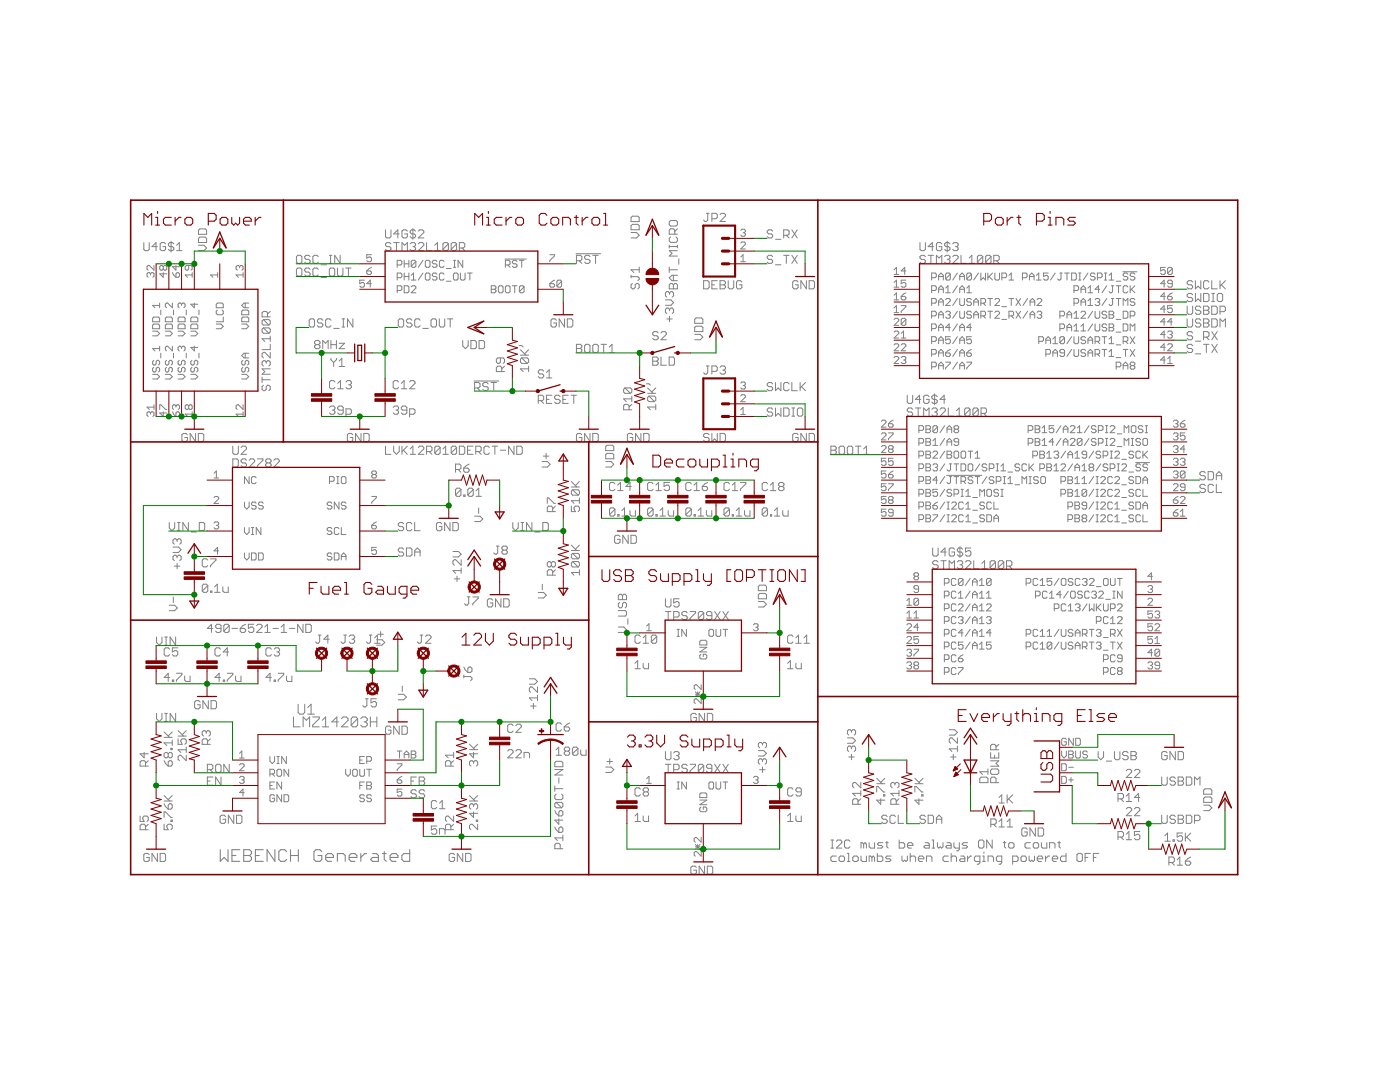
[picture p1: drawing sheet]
<svg xmlns="http://www.w3.org/2000/svg" width="279mm" height="216mm" viewBox="0 0 279 216" stroke-linecap="round" stroke-linejoin="round" font-family="sans-serif">
<g fill="none" stroke="#808080" stroke-width=".2">
<path d="M28.7 48.4v1.4l.3 .2h.5l.3-.2v-1.4M30 54.6l-.2-.2h-.2l-.3 .2v.5l.3 .2M30 54.6v.3M30 54.6l.3-.2h.2l.2 .2v.5l-.2 .2M30.7 53v.9l-.9-.9h-.2l-.3 .2v.5l.3 .2M31.4 49.2h-1.1l.8-.8v1.6M32.6 53.2l.2-.2h.2l.3 .2v.5l-.3 .2h-.2l-.2-.2M32.6 53.2v.5M32.6 54.4v.9l-.7-.7h1.4M32.6 53.2l-.3-.2h-.2l-.2 .2v.5l.2 .2h.2l.3-.2M33 48.7l-.2-.3h-.6l-.2 .3v1.1l.2 .2h.6l.2-.2v-.6h-.5M34.1 48.1v2.2"/>
<path d="M34.4 54.4l.7 .9M34.7 48.7l-.3-.3h-.5l-.3 .3v.2l.3 .3h.5l.3 .3v.3l-.3 .2h-.5l-.3-.2M35.1 53v.9l-.7-.7h1.4M35.1 54.6l.2-.2h.3l.2 .2v.5l-.2 .2h-.5zM35.2 50h1.1M35.2 48.9l.6-.5v1.6M37.7 53v.7l-.3 .2h-.2l-.2-.2v-.5l.2-.2h.9l.3 .2v.5l-.3 .2M38.4 54.4v.9M38.4 54.9h-1.4l.4 .4M39.6 47.6l.3-.3h1.1l.2 .3v.8h-1.6zM39.6 48.9h1.1l.5 .6-.5 .5h-1.1M39.6 45.9l.3-.2h1.1l.2 .2v.9h-1.6z"/>
<path d="M43.4 54.9h-1.4l.5 .4M43.4 54.4v.9M47.8 53.2l-.2-.2h-.3l-.2 .2v.5l.2 .2M47.8 53.2l.2-.2h.3l.2 .2v.5l-.2 .2M47.8 53.2v.2M48.5 54.4v.9M48.5 54.9h-1.4l.5 .4M59.2 51.2l.2-.3h.6l.2 .3v1.1l-.2 .3h-.6l-.2-.3zM59.2 53.7l.2-.2h.6l.2 .2v1.1l-.2 .3h-.6l-.2-.3zM61.9 53.7l-.3-.2h-.5l-.3 .2v.3l.3 .3h.5l.3 .3v.2l-.3 .3h-.5l-.3-.3M61.9 51.2l-.3-.3h-.5l-.3 .3v.3l.3 .3h.5l.3 .2v.3l-.3 .3h-.5l-.3-.3M63.5 51.2l-.3-.3h-.5l-.3 .3v1.1l.3 .3h.5l.3-.3"/>
<path d="M63.5 53.7l-.3-.2h-.5l-.3 .2v1.1l.3 .3h.5l.3-.3M64.1 52.8h1.1M64.1 55.4h1.1M65.7 50.9h.6M65.7 52.6h.6M66 50.9v1.7M66 53.5h.5l.3 .2v1.1l-.3 .3h-.5l-.3-.3v-1.1zM67.4 53.5v1.3l.2 .3h.6l.2-.3v-1.3M67.9 50.9v1.7l-1.1-1.7v1.7M69 53.5h1.1M69.5 53.5v1.6M72.7 55.9h-.9v.7l.7-.2 .2 .2v.5l-.2 .2h-.5l-.2-.2"/>
<path d="M73.2 54.1h.7l.2 .2v.2l-.2 .3h-.5l-.2-.3zM74.1 56.6h-.9l.7-.7v1.4M74.1 50.8h-.9v.7l.7-.2 .2 .2v.5l-.2 .2h-.5l-.2-.2M74.1 53.4l-.9 .7M76.9 45.9v1.3l.3 .3h.5l.3-.3v-1.3M78 48.7l-.3-.3h-.5l-.3 .3v.2l.3 .3h.5l.3 .3v.3l-.3 .2h-.5l-.3-.2M78.6 48.4h1.1M79.1 48.4v1.6M79.3 58h.7l.2-.3v-.4l-.2-.3h-.7v1.4M79.3 52.9h.7l.2-.3v-.4l-.2-.3h-.7v1.4M79.3 55.4h.7l.2-.2v-.5l-.2-.2h-.7v1.4M79.7 46.7h-1.1l.8-.8v1.6"/>
<path d="M80.2 50v-1.6l.6 .5 .5-.5v1.6M80.7 51.9v1.4M80.7 54.5v1.4M80.7 57h.7l.2 .3v.9l-.2 .2h-.7zM80.7 52.6h.9M80.7 55.2h.9M81.3 46.1l-.3-.2h-.5l-.3 .2v1.1l.3 .3h.5l.3-.3v-.5h-.5M81.6 51.9v1.4M81.6 54.5v1.4M81.9 48.7l.2-.3h.6l.2 .3v.2l-.2 .3M82.1 57.3l.2-.3h.5l.2 .3v.2l-.9 .9h.9M82.1 54.9l.4-.4v1.4"/>
<path d="M82.1 55.9h.9M82.4 45.6v2.2M82.4 49.2h.3M82.7 49.2l.2 .3v.3l-.2 .2h-.6l-.2-.2M82.9 46.1l-.2-.2h-.6l-.2 .2v.3l.2 .3h.6l.2 .2v.3l-.2 .3h-.6l-.2-.3M83 52.2l-.2-.3h-.5l-.2 .3v.9M83 52.2v.9l-.2 .2h-.5l-.2-.2M83 52.2l-.9 .9M83.5 46.1l.3-.2h.5l.3 .2v.3l-1.1 1.1h1.1M83.5 48.7l.3-.3h.5l.3 .3v.2l-1.1 1.1h1.1M84.4 51.9l-.9 1.4M84.4 54.5l-.9 1.4"/>
<path d="M84.9 52.2l.2-.3h.5l.2 .3v.9l-.2 .2h-.5l-.2-.2zM85.1 54.5h.5l.2 .2v.9l-.2 .3h-.5l-.2-.3v-.9zM85.1 48.4v1.6h1.1M86.8 50h1M86.8 48.9l.5-.5v1.6M87.2 54.7l-.2-.2h-.5l-.2 .2v.2l.2 .3h.5l.2 .2v.2l-.2 .3h-.5l-.2-.3M87.2 52.2l-.2-.3h-.5l-.2 .3v.2l.2 .2h.5l.2 .3v.2l-.2 .2h-.5l-.2-.2M88.6 54.7l-.2-.2h-.5l-.2 .2v.9l.2 .3h.5l.2-.3M88.6 52.2l-.2-.3h-.5l-.2 .3v.9l.2 .2h.5l.2-.2M89.1 53.6h.9M89.1 56.1h.9M89.5 48.7l-.3-.3h-.5l-.3 .3v1.1"/>
<path d="M89.5 48.7v1.1l-.3 .2h-.5l-.3-.2M89.5 48.7l-1.1 1.1M90.5 54.7l.2-.2h.5l.2 .2v.9l-.2 .3h-.5l-.2-.3zM90.5 51.9h.5M90.5 53.3h.5M90.7 51.9v1.4M91.1 48.7l-.3-.3h-.5l-.3 .3v1.1M91.1 48.7v1.1l-.3 .2h-.5l-.3-.2M91.1 48.7l-1.1 1.1M91.7 49.5h.8l.3-.3v-.5l-.3-.3h-.8v1.6M91.9 54.5v1.1l.2 .3h.5l.2-.3v-1.1M92.2 49.5l.6 .5"/>
<path d="M92.4 51.9v1.4l-1-1.4v1.4M93.3 54.5h.9M93.8 54.5v1.4M98 57h.7l.3 .3v.2l-.3 .2 .3 .3v.2l-.3 .2h-.7zM98 57.7h.7M99.7 57h.5l.2 .3v.9l-.2 .2h-.5l-.2-.2v-.9zM100.8 51.7h4.2M100.9 52.9h.7l.2-.3v-.4l-.2-.3h-.7v1.4M101.1 57h.5l.2 .3v.9l-.2 .2h-.5l-.2-.2v-.9zM101.3 52.9l.5 .4M102.3 57h.9M102.7 57v1.4"/>
<path d="M103.2 52.2l-.2-.3h-.5l-.2 .3v.2l.2 .2h.5l.2 .3v.2l-.2 .2h-.5l-.2-.2M103.7 51.9h.9M104.1 51.9v1.4M104.6 57.3v.9l-.2 .2h-.5l-.2-.2M104.6 57.3l-.2-.3h-.5l-.2 .3v.9M104.6 57.3l-.9 .9M109.7 56.6h.7l.3 .2v.3l-.3 .2h-.4l-.3-.2zM109.7 50.8h1v.3l-1 .9v.2M110.7 55.9l-1 .7M112.1 56.1v1l-.3 .2h-.4l-.3-.2M112.1 56.1l-.3-.2h-.4l-.3 .2v1M112.1 56.1l-1 1"/>
<path d="M115 50.6h4.9M115 52h.8l.3-.2v-.6l-.3-.3h-.8v1.7M115.6 52l.5 .6M117.8 51.2l-.3-.3h-.6l-.2 .3v.3l.2 .3h.6l.3 .2v.3l-.3 .3h-.6l-.2-.3M118.3 50.9h1.1M118.9 50.9v1.7M125.9 55.2h1.4l.3 .3v.2l-.3 .3M125.9 46.4h1.1l.6 .5-.6 .6h-1.1M125.9 45l.3-.2h1.1l.3 .2v.8h-1.7zM125.9 43.4l.3-.3h1.1l.3 .3v.8h-1.7zM125.9 54.9v.6M126.2 56.6l-.3 .2v.6l.3 .2h.3l.3-.2v-.6l.2-.2h.3l.3 .2v.6l-.3 .2"/>
<path d="M127.6 53.8h-1.7l.6 .6M127.6 53.3v1.1M132.8 59.8h1.1l.5 .6-.5 .5h-1.1M133.6 49.2h1.6M133.6 56.8l.2-.2h.3l.3 .2 .3-.2h.2l.3 .2v.8h-1.6zM133.6 48.9v.6M133.6 53.3v1.1M133.6 53.8h1.6M133.6 58.5l.3-.3h.3l.2 .3v.5l-.2 .3M133.6 58.5v.2M133.6 58.5l-.3-.3h-.2l-.3 .3v.5l.3 .3M133.8 44h1.1l.3 .3v.5l-.3 .3h-1.1l-.2-.3v-.5z"/>
<path d="M133.8 47.3l-.2 .3v.5l.2 .3h1.1l.3-.3v-.5l-.3-.3M134.4 54.9v1.1M134.4 56.8v.8M134.7 46.7v-.8l-.3-.2h-.6l-.2 .2v.8h1.6M135.2 50h-1.6l.5 .5-.5 .6h1.6M135.2 48.9v.6M135.2 54.9h-1.1l-.5 .6 .5 .5h1.1M135.2 45.7l-.5 .5M135.5 51.6v1.1M140.4 56h.8l.3 .3v1.1l-.3 .2h-.8zM141 42.6h.5M141.2 42.6v1.3l-.2 .3h-.3l-.3-.3"/>
<path d="M142.1 43.6h.8l.3-.2v-.6l-.3-.2h-.8v1.6M142.1 56.8h.5M143.2 56h-1.1v1.6h1.1M143.7 56h.8l.3 .3v.3l-.3 .2 .3 .3v.3l-.3 .2h-.8zM143.7 42.8l.3-.2h.5l.3 .2v.3l-1.1 1.1h1.1M143.7 56.8h.8M145.3 56v1.4l.3 .2h.6l.2-.2v-1.4M147.8 46l.3-.3h.4l.3 .3v.2l-.3 .2M147.8 52.2h1M147.8 51.3l.5-.5v1.4M147.8 48.5l.3-.2h.4l.3 .2v.2l-1 1h1M148.1 56.3l-.3-.3h-.6l-.2 .3v1.1l.2 .2h.6l.3-.2v-.6h-.6"/>
<path d="M148.3 46.4h.2M148.5 46.4l.3 .3v.2l-.3 .2h-.4l-.3-.2M154.2 51.2l-.3-.3h-.5l-.3 .3v.3l.3 .3h.5l.3 .2v.3l-.3 .3h-.5l-.3-.3M154.2 46.1l-.3-.2h-.5l-.3 .2v.3l.3 .3h.5l.3 .2v.3l-.3 .3h-.5l-.3-.3M154.8 52.8h1.1M154.8 47.8h1.1M156.4 50.9h1.1M156.4 46.9h.8l.3-.2v-.6l-.3-.2h-.8v1.6M156.9 50.9v1.7M156.9 46.9l.6 .6M158 50.9l1.1 1.7M158 45.9l1.1 1.6"/>
<path d="M159.1 50.9l-1.1 1.7M159.1 45.9l-1.1 1.6M159.3 56.3l-.3-.3h-.5l-.3 .3v1.1l.3 .2h.5l.3-.2v-.6h-.6M160.9 56v1.6l-1.1-1.6v1.6M161.5 56h.8l.3 .3v1.1l-.3 .2h-.8zM178.4 59.8h1M178.4 54.8h1M178.4 57.3h1M178.4 53.8l.5-.4v1.4M178.4 56.4l.5-.5v1.4M178.4 58.9l.5-.5v1.4M179.9 59.1h.7l.2 .3v.2l-.2 .2h-.5l-.2-.2z"/>
<path d="M180.8 54.1h-.9l.7-.7v1.4M180.8 55.9h-.9v.7l.7-.2 .2 .2v.5l-.2 .2h-.5l-.2-.2M180.8 58.4l-.9 .7M183.6 48.4v1.4l.3 .2h.5l.3-.2v-1.4M184.7 51.2l-.3-.3h-.5l-.3 .3v.3l.3 .3h.5l.3 .2v.3l-.3 .3h-.5l-.3-.3M185.2 50.9h1.1M185.8 50.9v1.7M185.9 55.4h.7l.3-.2v-.5l-.3-.2h-.7v1.4M185.9 58h.7l.3-.3v-.4l-.3-.3h-.7v1.4M186.3 49.2h-1.1l.9-.8v1.6M186.9 52.6v-1.7l.5 .6 .6-.6v1.7M187.3 55.2h1"/>
<path d="M187.3 57.7h1M187.3 55.9v-1l.5-.4 .5 .4v1M187.3 58.4v-.9l.5-.5 .5 .5v.9M188 48.7l-.3-.3h-.6l-.2 .3v1.1l.2 .2h.6l.3-.2v-.6h-.6M188.5 51.2l.3-.3h.5l.3 .3v.3l-.3 .3M188.7 58.4h1M188.7 59.8l.3-.2h.4l.3 .2v.2l-1 1h1M188.7 57.5l.5-.5v1.4M189 51.8h.3M189 48.1v2.2M189.3 51.8l.3 .2v.3l-.3 .3h-.5l-.3-.3M189.6 48.7l-.3-.3h-.5l-.3 .3v.2l.3 .3h.5l.3 .3v.3l-.3 .2h-.5l-.3-.2"/>
<path d="M189.7 54.7l-.3-.2h-.4l-.3 .2v.9M189.7 54.7v.9l-.3 .3h-.4l-.3-.3M189.7 54.7l-1 .9M190.1 48.7l.3-.3h.6l.2 .3v.2l-.2 .3M190.1 51.2l.3-.3h.6l.2 .3v.3l-1.1 1.1h1.1M190.7 49.2h.3M191 49.2l.2 .3v.3l-.2 .2h-.6l-.3-.2M191.1 54.5l-1 1.4M191.1 57l-1 1.4M191.1 59.6l-1 1.4M191.5 55.9v-1l.5-.4 .5 .4v1M191.5 58.4v-.9l.5-.5 .5 .5v.9"/>
<path d="M191.5 59.6v1.1l.3 .3h.4l.3-.3v-1.1M191.5 55.2h1M191.5 57.7h1M191.8 50.9v1.7h1.1M192.9 57.5l.5-.5v1.4M192.9 58.4h1M193.4 52.6h1.1M193.4 51.5l.6-.6v1.7M193.9 54.7l-.3-.2h-.4l-.3 .2v.9M193.9 54.7v.9l-.3 .3h-.4l-.3-.3M193.9 59.8l-.3-.2h-.4l-.3 .2v.2l.3 .3h.4l.3 .2v.2l-.3 .3h-.4l-.3-.3M193.9 54.7l-1 .9"/>
<path d="M195.3 54.5l-1 1.4M195.7 54.5v1.4l.5-.5 .5 .5v-1.4M196.1 51.2l-.2-.3h-.6l-.2 .3v1.1M196.1 51.2v1.1l-.2 .3h-.6l-.2-.3M196.1 51.2l-1 1.1M197.1 54.5v1.4M197.1 59.6h1M197.4 55.2l.7 .7M197.6 59.6v1.4M197.8 51.2l-.3-.3h-.5l-.3 .3v1.1M197.8 51.2v1.1l-.3 .3h-.5l-.3-.3M197.8 51.2l-1.1 1.1"/>
<path d="M198.1 54.5l-1 .9M198.3 52h.8l.3-.2v-.6l-.3-.3h-.8v1.7M198.5 54.5v1.1l.3 .3h.4l.3-.3v-1.1M198.5 59.8l.3-.2h.4l.3 .2v.2l-1 1h1M198.9 52l.5 .6M199.9 55.4h.8l.2-.2v-.5l-.2-.2h-.8v1.4M201.4 55.9h.9M201.4 54.9l.4-.4v1.4M201.4 59.6h.9M201.8 59.6v1.4M202.8 59.6l.9 1.4M203.7 59.6l-.9 1.4"/>
<path d="M204 55.4h.7l.3-.2v-.5l-.3-.2h-.7v1.4M205.1 59.6l-.9 1.4M205.4 55.2h1M205.4 55.9v-1l.5-.4 .5 .4v1M206.8 54.9l.5-.4v1.4M206.8 55.9h1M207 59.8l.2-.2h.5l.2 .2v.2l-.9 1h.9M209.2 54.5h-.9v.7l.4-.3h.3l.2 .3v.4l-.2 .3h-.5l-.2-.3M210.6 54.5l-.9 1.4M211.5 54.5h.5M211.8 54.5v1.1l-.3 .3h-.2l-.2-.3M212.5 54.5h.9"/>
<path d="M212.9 54.5v1.4M213.9 54.5h.7l.2 .2v.9l-.2 .3h-.7zM214.3 58h.7l.3-.3v-.4l-.3-.3h-.7v1.4M215.3 54.5h.4M215.3 55.9h.4M215.5 54.5v1.4M215.7 57.7h1M215.7 58.4v-.9l.5-.5 .5 .5v.9M217.1 58.4h1M217.1 57.5l.5-.5v1.4M217.1 54.5l-.9 1.4M218.5 54.7l-.2-.2h-.5l-.2 .2v.2l.2 .3h.5l.2 .2v.2l-.2 .3h-.5l-.2-.3"/>
<path d="M218.5 59.8l.3-.2h.4l.3 .2v.2l-.3 .3M219 55.4h.7l.2-.2v-.5l-.2-.2h-.7v1.4M219.5 57.7h-1l.7-.7v1.4M220.4 54.5h.5M220.4 55.9h.5M220.6 54.5v1.4M220.9 59.6l-1 1.4M220.9 57l-1 1.4M221.3 55.9h1M221.3 54.9l.5-.4v1.4M221.8 57h.5M221.8 59.6h.5"/>
<path d="M222 57v1.2l-.2 .2h-.2l-.3-.2M222 59.6v1.1l-.2 .3h-.2l-.3-.3M222.8 56.1h.9M222.8 57h.9M222.8 59.6h.9M223.2 57v1.4M223.2 59.6v1.4M224.1 54.2h2.8M225.1 54.7l-.2-.2h-.5l-.2 .2v.2l.2 .3h.5l.2 .2v.2l-.2 .3h-.5l-.2-.3M225.1 57.3l-.2-.3h-.5l-.2 .3v.9l.2 .2h.5l.2-.2M225.6 57v1.4M225.8 57.7l.7 .7"/>
<path d="M226.5 54.7l-.2-.2h-.5l-.2 .2v.2l.2 .3h.5l.2 .2v.2l-.2 .3h-.5l-.2-.3M226.5 59.8l-.2-.2h-.5l-.2 .2v.2l.2 .3h.5l.2 .2v.2l-.2 .3h-.5l-.2-.3M226.5 57l-.9 1M232.6 56.6h-1l.7-.7v1.4M232.6 53.4h-1v.7l.7-.3 .3 .3v.4l-.3 .3h-.4l-.3-.3M232.6 59.1h-1l.7-.7v1.4M233 59.1h.7l.3 .3v.2l-.3 .2h-.4l-.3-.2zM234 56.6h-.7l-.3-.2v-.3l.3-.2h.4l.3 .2v1l-.3 .2h-.4l-.3-.2M234 53.6l-.3-.2h-.4l-.3 .2v.9M234 53.6v.9l-.3 .3h-.4l-.3-.3M234 53.6l-1 .9M234 58.4l-1 .7"/>
<path d="M238 56.3l-.3-.3h-.5l-.3 .3v.3l.3 .2h.5l.3 .3v.3l-.3 .2h-.5l-.3-.2M238 58.8l-.3-.3h-.5l-.3 .3v.3l.3 .3h.5l.3 .2v.3l-.3 .3h-.5l-.3-.3M238.6 58.5v1.7l.5-.6 .5 .6v-1.7M238.6 56v1.6l.5-.5 .5 .5v-1.6M240.2 58.5h.8l.3 .3v1.1l-.3 .3h-.8zM241.3 56.3l-.3-.3h-.5l-.3 .3v1.1l.3 .2h.5l.3-.2M241.8 56v1.6h1.1M241.8 58.5h.6M242.1 58.5v1.7M242.9 58.8l.3-.3h.5l.3 .3v1.1l-.3 .3h-.5l-.3-.3zM243.5 56v1.6M243.7 56.8l.9 .8"/>
<path d="M244.6 56l-1.1 1.1M30.5 74.7h.9l.5 .5-.5 .4h-.9M30.5 66.1h.9l.5 .4-.5 .5h-.9M30.7 73.3l-.2 .2v.5l.2 .2h.2l.3-.2v-.5l.2-.2h.2l.3 .2v.5l-.3 .2M30.7 63.3h.9l.3 .2v.7h-1.4v-.7zM30.7 64.7h.9l.3 .2v.7h-1.4v-.7zM30.7 71.9l-.2 .2v.5l.2 .2h.2l.3-.2v-.5l.2-.2h.2l.3 .2v.5l-.3 .2M31.9 60.9h-1.4l.4 .5M31.9 69.6h-1.4l.4 .4M31.9 60.5v.9M31.9 69.1v.9M32.1 61.9v.9"/>
<path d="M32.1 70.5v.9M33 63.5l.2-.2h1l.2 .2v.7h-1.4zM33 64.9l.2-.2h1l.2 .2v.7h-1.4zM33 74.7h.9l.5 .5-.5 .4h-.9M33 66.1h.9l.5 .4-.5 .5h-.9M33.2 71.9l-.2 .2v.5l.2 .2h.3l.2-.2v-.5l.2-.2h.3l.2 .2v.5l-.2 .2M33.2 73.3l-.2 .2v.5l.2 .2h.3l.2-.2v-.5l.2-.2h.3l.2 .2v.5l-.2 .2M34.4 60.5v.9l-.9-.9h-.3l-.2 .2v.5l.2 .2M34.4 69.1v.9l-.9-.9h-.3l-.2 .2v.5l.2 .2M34.6 61.9v.9M34.6 70.5v.9M35.5 74.7h1l.4 .5-.4 .4h-1"/>
<path d="M35.5 66.1h1l.4 .4-.4 .5h-1M35.8 63.3h.9l.2 .2v.7h-1.4v-.7zM35.8 64.7h.9l.2 .2v.7h-1.4v-.7zM35.8 71.9l-.3 .2v.5l.3 .2h.2l.2-.2v-.5l.3-.2h.2l.2 .2v.5l-.2 .2M35.8 73.3l-.3 .2v.5l.3 .2h.2l.2-.2v-.5l.3-.2h.2l.2 .2v.5l-.2 .2M36.2 60.7l-.2-.2h-.2l-.3 .2v.5l.3 .2M36.2 69.3l-.2-.2h-.2l-.3 .2v.5l.3 .2M36.2 60.7l.3-.2h.2l.2 .2v.5l-.2 .2M36.2 69.3l.3-.2h.2l.2 .2v.5l-.2 .2M36.2 60.7v.2M36.2 69.3v.3M37.2 61.9v.9"/>
<path d="M37.2 70.5v.9M38.1 64.9l.2-.2h.9l.3 .2v.7h-1.4zM38.1 74.7h.9l.5 .5-.5 .4h-.9M38.1 66.1h.9l.5 .4-.5 .5h-.9M38.3 73.3l-.2 .2v.5l.2 .2h.2l.3-.2v-.5l.2-.2h.2l.3 .2v.5l-.3 .2M38.3 71.9l-.2 .2v.5l.2 .2h.2l.3-.2v-.5l.2-.2h.2l.3 .2v.5l-.3 .2M38.3 63.3h.9l.3 .2v.7h-1.4v-.7zM38.8 69.1v.9l-.7-.7h1.4M38.8 60.5v.9l-.7-.7h1.4M39.7 61.9v.9M39.7 70.5v.9M43.2 60.7l.2-.2h.9l.3 .2v.7h-1.4z"/>
<path d="M43.2 64.7h.9l.5 .4-.5 .5h-.9M43.4 61.9l-.2 .2v.5l.2 .2h.9l.3-.2v-.5l-.3-.2M44.6 63.3v.9h-1.4M48.2 74.7h1l.4 .5-.4 .4h-1M48.2 64.7h1l.4 .4-.4 .5h-1M48.5 73.3l-.3 .2v.5l.3 .2h.2l.2-.2v-.5l.3-.2h.2l.2 .2v.5l-.2 .2M48.5 61.9h.9l.2 .2v.7h-1.4v-.7zM48.5 63.3h.9l.2 .2v.7h-1.4v-.7zM48.5 71.9l-.3 .2v.5l.3 .2h.2l.2-.2v-.5l.3-.2h.2l.2 .2v.5l-.2 .2M48.9 60.5v.9M48.9 70.5v.9M49.6 70.5h-.9l-.5 .5 .5 .4h.9"/>
<path d="M49.6 60.5h-.9l-.5 .4 .5 .5h.9M52.3 75.2v1.1M52.3 75.8h1.6M52.6 63.8l-.3 .3v.5l.3 .3h1.1M52.6 65.4l-.3 .3v.5l.3 .3h1.1M52.6 76.9l-.3 .3v.5l.3 .3h.3l.2-.3v-.5l.3-.3h.3l.2 .3v.5l-.2 .3M52.6 63.8h1.1l.2 .3v.5l-.2 .3M52.6 65.4h1.1l.2 .3v.5l-.2 .3M52.6 65.4l1.1 1.1M52.6 63.8l1.1 1.1M53.1 72.2l-.2-.2h-.3l-.3 .2v.6l.3 .2M53.1 72.2v.3"/>
<path d="M53.1 72.2l.3-.2h.3l.2 .2v.6l-.2 .2M53.4 63.2v-.8l-.3-.3h-.5l-.3 .3v.8h1.6M53.9 70.3v1.1l-1-1.1h-.3l-.3 .3v.5l.3 .3M53.9 67.1v1M53.9 68.7v1.1h-1.6M53.9 73.6h-1.6l.6 .5-.6 .6h1.6M53.9 67.6h-1.6l.6 .5M53.9 62.1l-.5 .6M61.7 63.9l.3-.3h.5l.3 .3v1.1l-.3 .3h-.5l-.3-.3zM63.1 68.8l-.3-.3v-.3l.3-.3h.5l.3 .3v.3l-.3 .3M63.1 68.8l-.3 .2v.3l.3 .3h.5l.3-.3v-.3l-.3-.2M63.1 68.8h.5"/>
<path d="M64.4 69.6v-1.7l.6 .6 .5-.6v1.7M64.4 63.9l-.2-.3h-.6l-.2 .3v.3l.2 .3h.6l.2 .2v.3l-.2 .3h-.6l-.2-.3M66 71.5v.3l.6 .5M66 68.8h1.1M66 67.9v1.7M66.1 63.9l-.3-.3h-.5l-.3 .3v1.1l.3 .3h.5l.3-.3M66.6 72.3v.8M66.6 65.5h1.1M66.8 76.2l-.2-.3h-.6l-.2 .3v1.1l.2 .3h.6l.2-.3M67.1 67.9v1.7M67.1 71.5v.3l-.5 .5M67.4 77.6h1.1"/>
<path d="M67.4 76.5l.5-.6v1.7M67.7 68.5h1.1l-1.1 1.1h1.1M67.7 72.1l.5-.6v1.6M67.7 73.1h1.1M68.3 63.6h.5M68.3 65.3h.5M68.5 63.6v1.7M69 76.2l.3-.3h.5l.3 .3v.3l-.3 .3M69.6 76.8h.2M69.8 76.8l.3 .2v.3l-.3 .3h-.5l-.3-.3M70.4 63.6v1.7l-1.1-1.7v1.7M79.5 63.9l.3-.3h.5l.3 .3v1.1l-.3 .3h-.5l-.3-.3z"/>
<path d="M79.5 76.2l-.2-.3h-.6l-.2 .3v1.1l.2 .3h.6l.2-.3M80.1 77.6h1.1M80.1 76.5l.5-.6v1.7M81.7 76.2l.3-.3h.5l.3 .3v.3l-1.1 1.1h1.1M82.2 63.9l-.3-.3h-.5l-.3 .3v.3l.3 .3h.5l.3 .2v.3l-.3 .3h-.5l-.3-.3M83.8 63.9l-.2-.3h-.6l-.2 .3v1.1l.2 .3h.6l.2-.3M84.4 65.5h1.1M86 63.9l.3-.3h.5l.3 .3v1.1l-.3 .3h-.5l-.3-.3zM87.7 63.6v1.4l.2 .3h.6l.3-.3v-1.4M89.3 63.6h1.1M89.9 63.6v1.7M92.4 67.9v1.1l.5 .6 .5-.6v-1.1"/>
<path d="M94 67.9h.8l.3 .3v1.1l-.3 .3h-.8zM94.6 76h4.9M94.7 77.4h.8l.3-.2v-.6l-.3-.3h-.8v1.7M95.2 77.4l.6 .6M95.6 67.9h.8l.3 .3v1.1l-.3 .3h-.8zM97.4 76.6l-.2-.3h-.6l-.2 .3v.3l.2 .3h.6l.2 .2v.3l-.2 .3h-.6l-.2-.3M98 76.3h1.1M98.5 76.3v1.7M99.9 71.4v.8l-.3 .3h-.3l-.2-.3v-.5l.2-.3h1.1l.3 .3v.5l-.3 .3M100.1 74.1v-.8l-.2-.2h-.6l-.2 .2v.8h1.6M100.7 73.1l-.6 .5M103.6 69h.5l.3 .2"/>
<path d="M103.9 70.9h1.6M103.9 69.8l1 1.1M104.1 71.4h1.1l.3 .3v.5l-.3 .3M104.1 71.4l-.2 .3v.5l.2 .3h1.1M104.1 71.4l1.1 1.1M105.5 73.6h-1.6l.5 .5M105.5 73.1v1M105.5 69.8l-.8 .8M107.4 79.9h.8l.3-.2v-.6l-.3-.2h-.8v1.6M107.9 79.9l.6 .6M108.5 74.1l-.3-.3h-.5l-.3 .3v.2l.3 .3h.5l.3 .3v.2l-.3 .3h-.5l-.3-.3M109.1 79.7h.5"/>
<path d="M109.1 75.4h1M109.1 74.3l.5-.5v1.6M110.1 78.9h-1v1.6h1M111 63.9l-.2-.3h-.6l-.2 .3v1.1l.2 .3h.6l.2-.3v-.5h-.5M111.8 79.1l-.3-.2h-.5l-.3 .2v.3l.3 .3h.5l.3 .2v.3l-.3 .3h-.5l-.3-.3M112.3 79.7h.6M112.7 63.6v1.7l-1.1-1.7v1.7M113.2 63.6h.8l.3 .3v1.1l-.3 .3h-.8zM113.4 78.9h-1.1v1.6h1.1M114 78.9h1M114.5 78.9v1.6M115 69.5h.8"/>
<path d="M115 68.7h.8l.3 .3v.3l-.3 .2 .3 .3v.3l-.3 .2h-.8zM116.9 68.7h.6l.3 .3v1.1l-.3 .2h-.6l-.2-.2v-1.1zM118.3 69l.3-.3h.5l.3 .3v1.1l-.3 .2h-.5l-.3-.2zM120 68.7h1M120.5 68.7v1.6M121.6 70.3h1.1M121.6 69.3l.5-.6v1.6M124.7 77.4l-.2 .3v.5l.2 .3h1.1M124.7 77.4h1.1l.3 .3v.5l-.3 .3M124.7 77.4l1.1 1.1M126.1 79.6h-1.6l.5 .5M126.1 79v1.1"/>
<path d="M129 76.6h.5l.3 .3M129.2 78.5h1.7M129.2 77.4l1.1 1.1M129.5 79h1.1l.3 .3v.6l-.3 .2M129.5 79l-.3 .3v.6l.3 .2h1.1M129.5 79l1.1 1.1M130.3 71.2h.8l.3 .3v.3l-.3 .3 .3 .2v.3l-.3 .3h-.8zM130.3 72.1h.8M130.9 77.4l-.8 .8M131.4 66.4l-.3-.2h-.6l-.2 .2v.3l.2 .3h.6l.3 .3v.2l-.3 .3h-.6l-.2-.3M131.9 71.2v1.7h1.1M131.9 66.4l.3-.2h.5l.3 .2v.3l-1.1 1.1h1.1"/>
<path d="M133.1 63.6h1.1M133.5 71.2h.9l.2 .3v1.1l-.2 .3h-.9zM133.6 61.7l.3-.2h.3l.2 .2v.6l-.2 .2M133.6 61.7v.3M133.6 63.1v1.1M133.6 61.7l-.3-.2h-.2l-.3 .2v.6l.3 .2M138.6 66.7h1.1l.6 .6-.6 .5h-1.1M138.6 65.3l.3-.2h1.1l.3 .2v.9h-1.7zM138.6 63.7l.3-.3h1.1l.3 .3v.8h-1.7zM141 73h.5M141.2 73v1.4l-.2 .3h-.3l-.3-.3M142.1 74.1h.8l.3-.2v-.6l-.3-.3h-.8v1.7"/>
<path d="M143.7 73.3l.3-.3h.5l.3 .3v.3l-.3 .3M144.3 73.9h.2M144.5 73.9l.3 .2v.3l-.3 .3h-.5l-.3-.3M147.8 76.5l.3-.3h.4l.3 .3v.2l-.3 .2M147.8 79l.3-.2h.4l.3 .2v.2l-1 1h1M148.3 76.9h.2M148.5 76.9l.3 .3v.2l-.3 .2h-.4l-.3-.2M154.2 76.6l-.3-.3h-.5l-.3 .3v.3l.3 .3h.5l.3 .2v.3l-.3 .3h-.5l-.3-.3M154.8 76.3v1.7l.5-.6 .6 .6v-1.7M157.5 76.6l-.3-.3h-.5l-.3 .3v1.1l.3 .3h.5l.3-.3M158 76.3v1.7h1.1M159.7 76.3v1.7"/>
<path d="M159.9 77.2l.9 .8M160.8 76.3l-1.1 1.1M178.4 68.8l.3-.2h.4l.3 .2v.3l-1 .9h1M178.4 66.3l.3-.2h.4l.3 .2v.2l-1 1h1M178.4 61.4l.5-.4v1.4M178.4 63.8l.3-.3h.4l.3 .3v.2l-1 .9h1M178.4 62.4h1M178.4 71.4l.3-.3h.4l.3 .3v.2l-1 .9h1M179.9 61h.9v.2l-.9 .9v.3M179.9 68.8l.2-.2h.5l.2 .2v.3l-.9 .9h.9M179.9 71.4l.2-.3h.5l.2 .3v.2l-.2 .2M179.9 67.5h.9"/>
<path d="M179.9 66.5l.4-.4v1.4M180.3 71.8h.3M180.6 71.8l.2 .3v.2l-.2 .2h-.5l-.2-.2M180.8 63.8v.9l-.2 .2h-.5l-.2-.2M180.8 63.8l-.2-.3h-.5l-.2 .3v.9M180.8 63.8l-.9 .9M181.1 78.9v1.3l.2 .3h.6l.2-.3v-1.3M183.8 79.7h-1.1l.8-.8v1.6M185.4 79.1l-.3-.2h-.5l-.3 .2v1.1l.3 .3h.5l.3-.3v-.5h-.5M185.9 68.1h.7l.3-.2v-.5l-.3-.2h-.7v1.4M185.9 65.6h.7l.3-.3v-.4l-.3-.3h-.7v1.4M185.9 60.5h.7l.3-.2v-.5l-.3-.2h-.7v1.4"/>
<path d="M185.9 63h.7l.3-.2v-.5l-.3-.2h-.7v1.4M185.9 70.7h.7l.3-.3v-.4l-.3-.3h-.7v1.4M185.9 73.2h.7l.3-.2v-.5l-.3-.2h-.7v1.4M186.5 78.6v2.2M187 79.1l-.2-.2h-.6l-.2 .2v.3l.2 .3h.6l.2 .2v.3l-.2 .3h-.6l-.2-.3M187.3 68.6v-1l.5-.4 .5 .4v1M187.3 62.8h1M187.3 61v-1l.5-.4 .5 .4v1M187.3 63.5v-.9l.5-.5 .5 .5v.9M187.3 66v-.9l.5-.5 .5 .5v.9M187.3 71.1v-.9l.5-.5 .5 .5v.9M187.3 73.7v-1l.5-.4 .5 .4v1"/>
<path d="M187.3 60.3h1M187.3 65.3h1M187.3 67.9h1M187.3 70.4h1M187.3 73h1M188.7 79.7h-1.1l.8-.8v1.6M188.7 70.4h.7l.3 .3v.2l-.3 .2h-.4l-.3-.2zM188.7 72.3h1v.2l-1 .9v.3M188.7 62.3l.3-.2h.4l.3 .2v.3l-.3 .2M189.2 62.8h.2M189.4 62.8l.3 .2v.3l-.3 .2h-.4l-.3-.2M189.7 65.3h-1l.7-.7v1.4"/>
<path d="M189.7 67.2h-1v.7l.5-.3h.2l.3 .3v.4l-.3 .3h-.4l-.3-.3M189.7 69.7l-1 .7M191.1 62.1l-1 1.4M191.1 64.6l-1 1.4M191.1 67.2l-1 1.4M191.1 69.7l-1 1.4M191.1 72.3l-1 1.4M191.5 62.1v1.2l.3 .2h.4l.3-.2v-1.2M191.5 66v-.9l.5-.5 .5 .5v.9M191.5 68.6v-1l.5-.4 .5 .4v1M191.5 71.1v-.9l.5-.5 .5 .5v.9M191.5 73.7v-1l.5-.4 .5 .4v1"/>
<path d="M191.5 65.3h1M191.5 67.9h1M191.5 70.4h1M191.5 73h1M192.9 70.4h.7l.3 .3v.2l-.3 .2h-.4l-.3-.2zM192.9 72.3h1v.2l-1 .9v.3M193.9 62.3l-.3-.2h-.4l-.3 .2v.3l.3 .2h.4l.3 .2v.3l-.3 .2h-.4l-.3-.2M193.9 67.2h-1v.7l.7-.3 .3 .3v.4l-.3 .3h-.4l-.3-.3M193.9 65.3h-1l.7-.7v1.4M193.9 69.7l-1 .7M194.3 61v-1l.5-.4 .5 .4v1M194.3 63.5v-.9l.5-.5 .5 .5v.9"/>
<path d="M194.3 62.8h1M194.3 60.3h1M195.7 60.5h.7l.3-.2v-.5l-.3-.2h-.7v1.4M195.7 63h.7l.3-.2v-.5l-.3-.2h-.7v1.4M196.2 60.5l.5 .5M196.2 63l.5 .5M197.1 62.1h1M197.6 62.1v1.4M198.5 62.3l.3-.2h.4l.3 .2v.3l-1 .9h1M199.9 61.2h1M199.9 63.7h1M201.4 63h.7l.2-.2v-.5l-.2-.2h-.7v1.4"/>
<path d="M201.8 63l.5 .5M202.8 62.1l.9 1.4M203.7 62.1l-.9 1.4M205.1 62.1l-.9 1.4M205.6 61v-1l.4-.4 .5 .4v1M205.6 63.5v-.9l.4-.5 .5 .5v.9M205.6 62.8h.9M205.6 60.3h.9M207 62.3l.2-.2h.5l.2 .2v.3l-.2 .2M207.3 68.1h.7l.3-.2v-.5l-.3-.2h-.7v1.4M207.4 62.8h.3M207.7 62.8l.2 .2v.3l-.2 .2h-.5l-.2-.2"/>
<path d="M208.7 70.7h.7l.3-.3v-.4l-.3-.3h-.7v1.4M208.7 67.9h1M208.7 68.6v-1l.5-.4 .5 .4v1M210.1 71.1v-.9l.5-.5 .5 .5v.9M210.1 68.6h1M210.1 70.4h1M210.1 67.6l.5-.4v1.4M211.5 65.6h.7l.2-.3v-.4l-.2-.3h-.7v1.4M211.5 63h.7l.2-.2v-.5l-.2-.2h-.7v1.4M212.4 67.4l-.2-.2h-.4l-.3 .2v.9M212.4 67.4v.9l-.2 .3h-.4l-.3-.3M212.4 70.4h-.6l-.3-.2v-.2l.3-.3h.4l.2 .3v.9l-.2 .2h-.4l-.3-.2"/>
<path d="M212.4 67.4l-.9 .9M212.9 62.8h1M212.9 65.3h1M212.9 63.5v-.9l.5-.5 .5 .5v.9M212.9 66v-.9l.5-.5 .5 .5v.9M213.9 69.7l-1 1.4M213.9 67.2l-1 1.4M214.3 62.6l.5-.5v1.4M214.3 66h1M214.3 60.5h.7l.3-.2v-.5l-.3-.2h-.7v1.4M214.3 63.5h1M214.3 67.2v1.1l.3 .3h.4l.3-.3v-1.1"/>
<path d="M214.3 69.7v1.2l.3 .2h.4l.3-.2v-1.2M214.3 65.1l.5-.5v1.4M215.7 66h1M215.7 60.3h1M215.7 62.3l.3-.2h.4l.3 .2v.3l-1 .9h1M215.7 61v-1l.5-.4 .5 .4v1M215.7 65.1l.5-.5v1.4M216.7 67.4l-.3-.2h-.4l-.3 .2v.2l.3 .3h.4l.3 .2v.2l-.3 .3h-.4l-.3-.3M216.7 70l-.3-.3h-.4l-.3 .3v.2l.3 .2h.4l.3 .3v.2l-.3 .2h-.4l-.3-.2M217.1 61h1M217.1 67.9h1M217.1 70.4h1"/>
<path d="M217.1 68.6v-1l.5-.4 .5 .4v1M217.1 71.1v-.9l.5-.5 .5 .5v.9M217.1 60l.5-.4v1.4M218.1 64.6l-1 1.4M218.1 62.1l-1 1.4M218.5 64.6v1.2l.3 .2h.4l.3-.2v-1.2M218.5 62.1v1.2l.3 .2h.4l.3-.2v-1.2M218.5 68.1h.7l.3-.2v-.5l-.3-.2h-.7v1.4M218.5 70.7h.7l.3-.3v-.4l-.3-.3h-.7v1.4M219 60.3h.2M219 70.7l.5 .4M219 68.1l.5 .5"/>
<path d="M219.2 60.3l.3 .2v.2l-.3 .3h-.4l-.3-.3M219.9 67.2h1M219.9 69.7h1M220.4 67.2v1.4M220.4 69.7v1.4M220.9 64.9l-.3-.3h-.4l-.3 .3v.2l.3 .2h.4l.3 .3v.2l-.3 .2h-.4l-.3-.2M220.9 62.3l-.3-.2h-.4l-.3 .2v.3l.3 .2h.4l.3 .2v.3l-.3 .2h-.4l-.3-.2M221.3 64.6h.7l.3 .3v.2l-.3 .2 .3 .3v.2l-.3 .2h-.7zM221.3 62.8h.7M221.3 62.1h.7l.3 .2v.3l-.3 .2 .3 .2v.3l-.3 .2h-.7zM221.3 65.3h.7M221.3 68.6h1"/>
<path d="M221.3 71.1h1M221.3 70.2l.5-.5v1.4M221.3 67.6l.5-.4v1.4M222.8 63.7h.9M222.8 73.2h.7l.2-.2v-.5l-.2-.2h-.7v1.4M222.8 71.4h.9M222.8 68.8h.9M222.8 66.3h.9M224.2 61v-1.4l.4 .4 .5-.4v1.4M224.2 64.6h.7l.2 .3v.9l-.2 .2h-.7zM224.2 62.1h.7l.2 .2v1l-.2 .2h-.7zM224.2 68.1h.7l.2-.2v-.5l-.2-.2h-.7v1.4"/>
<path d="M224.2 69.7h.9M224.2 73h.9M224.2 73.7v-1l.4-.4 .5 .4v1M224.6 69.7v1.4M224.6 68.1l.5 .5M225.6 63h.7l.2-.2v-.5l-.2-.2h-.7v1.4M225.6 66v-1.4l.4 .5 .5-.5v1.4M225.6 69.7l.9 1.4M225.6 67.2l.9 1.4M225.8 73l-.2-.3v-.2l.2-.2h.5l.2 .2v.2l-.2 .3M225.8 73h.5M225.8 73l-.2 .2v.2l.2 .3h.5l.2-.3v-.2l-.2-.2"/>
<path d="M226.5 69.7l-.9 1.4M226.5 67.2l-.9 1.4M232.6 69.3h-1l.7-.7v1.4M232.6 64.2h-1l.7-.7v1.4M232.6 71.8h-1l.7-.7v1.4M232.6 61.7h-1l.7-.7v1.4M232.6 66.8h-1l.7-.7v1.4M233 68.8l.3-.2h.4l.3 .2v.3l-1 .9h1M233 71.6l.5-.5v1.4M233 66.3l.3-.2h.4l.3 .2v.2l-.3 .3M233 72.5h1M233.5 66.8h.2"/>
<path d="M233.7 66.8l.3 .2v.2l-.3 .3h-.4l-.3-.3M234 61h-1v.7l.5-.3h.2l.3 .3v.4l-.3 .3h-.4l-.3-.3M234 64.2h-1l.7-.7v1.4M236.9 63.6v1.4l.3 .3h.5l.3-.3v-1.4M236.9 61.1v1.3l.3 .3h.5l.3-.3v-1.3M238 69l-.3-.3h-.5l-.3 .3v.3l.3 .2h.5l.3 .3v.3l-.3 .2h-.5l-.3-.2M238 66.4l-.3-.2h-.5l-.3 .2v.3l.3 .3h.5l.3 .3v.2l-.3 .3h-.5l-.3-.3M238.6 70.6h1M238.6 68.1h1M239.6 63.9l-.2-.3h-.6l-.2 .3v.3l.2 .3h.6l.2 .2v.3l-.2 .3h-.6l-.2-.3M239.6 61.4l-.2-.3h-.6l-.2 .3v.2l.2 .3h.6l.2 .3v.2l-.2 .3h-.6l-.2-.3M240.2 67.3h.8l.3-.3v-.6l-.3-.2h-.8v1.6"/>
<path d="M240.2 63.6h.8l.3 .3v.3l-.3 .3 .3 .2v.3l-.3 .3h-.8zM240.2 64.5h.8M240.2 61.1h.8l.3 .3v.2l-.3 .3 .3 .3v.2l-.3 .3h-.8zM240.2 68.7h1.1M240.2 61.9h.8M240.7 68.7v1.6M240.7 67.3l.6 .5M241.8 63.6h.9l.2 .3v1.1l-.2 .3h-.9zM241.8 61.1h.9l.2 .3v1l-.2 .3h-.9zM241.8 68.7l1.1 1.6M241.8 66.2l1.1 1.6M241.8 60.2h.6"/>
<path d="M242.9 68.7l-1.1 1.6M242.9 66.2l-1.1 1.6M243.5 62.2h.8l.3-.3v-.5l-.3-.3h-.8v1.6M243.5 65.3v-1.7l.5 .6 .6-.6v1.7M30 82.4l-.2-.2h-.2l-.3 .2v.5l.3 .2M30 82.4l.3-.2h.2l.2 .2v.5l-.2 .2M30 82.4v.2M30.7 81.2h-1.4l.5 .5M30.7 80.8v.9M31.9 81.7v-.9h.2l.9 .9h.3M32.6 82.2v.9l-.7-.7h1.4M34.4 82.2l.7 .9"/>
<path d="M35.1 82.4l.2-.2h.3l.2 .2v.5l-.2 .2h-.5zM35.1 81l-.2-.2h-.3l-.2 .2v.5l.2 .2M35.1 81l.2-.2h.3l.2 .2v.5l-.2 .2M35.1 81v.2M37.4 86.8l-.3-.3h-.5l-.3 .3v1l.3 .3h.5l.3-.3v-.5h-.5M37.7 81l.2-.2h.2l.3 .2v.5l-.3 .2h-.2l-.2-.2M37.7 81l-.3-.2h-.2l-.2 .2v.5l.2 .2h.2l.3-.2M37.7 81v.5M38.4 82.6h-1.4l.4 .5M38.4 82.2v.9M39 86.5v1.6l-1-1.6v1.6M39.6 86.5h.8l.3 .3v1l-.3 .3h-.8z"/>
<path d="M42.7 99.3l.2-.2h.5l.2 .2v.2l-.9 1h.9M42.7 94.4l.5-.4v1.4M42.7 95.4h.9M46.5 89v1.4l.2 .3h.6l.3-.3v-1.4M46.5 91.6h.8l.3 .2v1.1l-.3 .3h-.8zM48.1 89.3l.3-.3h.5l.3 .3v.3l-1.1 1.1h1.1M48.5 82.6h-1.4l.5 .5M48.5 80.8v.9l-.9-.9h-.3l-.2 .2v.5l.2 .2M48.5 82.2v.9M49.2 91.8l-.3-.2h-.5l-.3 .2v.3l.3 .3h.5l.3 .2v.3l-.3 .3h-.5l-.3-.3M49.7 95.1v1.4l-.9-1.4v1.4M49.7 91.8l.3-.2h.5l.3 .2v.3l-1.1 1.1h1.1"/>
<path d="M51.1 95.3l-.2-.2h-.5l-.2 .2v1l.2 .2h.5l.2-.2M51.4 91.6h1.1v.2l-1.1 1.1v.3M53.3 92.4l-.3 .2v.3l.3 .3h.5l.3-.3v-.3l-.3-.2M53.3 92.4l-.3-.3v-.3l.3-.2h.5l.3 .2v.3l-.3 .3M53.3 92.4h.5M54.7 91.8l.2-.2h.6l.2 .2v.3l-1 1.1h1M65.8 81.3l.2-.3h.6l.2 .3v.3l-.2 .2M65.8 96h.7l.2-.2v-.5l-.2-.2h-.7v1.4M66.3 81.8h.3M66.6 81.8l.2 .3v.3l-.2 .3h-.6l-.2-.3M67.2 95.1h.4M67.2 96.5h.4"/>
<path d="M67.4 95.1v1.4M68.1 95.3l.2-.2h.5l.2 .2v1l-.2 .2h-.5l-.2-.2zM68.5 81.8h-.8l-.3-.2v-.3l.3-.3h.5l.3 .3v1.1l-.3 .3h-.5l-.3-.3M69 82.7h.8l.3-.3v-.6l-.3-.2h-.8v1.6M70.4 86.8l-.3-.3h-.5l-.3 .3v1l.3 .3h.5l.3-.3v-.5h-.5M72.1 86.5v1.6l-1.1-1.6v1.6M72.6 86.5h.8l.3 .3v1l-.3 .3h-.8zM74.2 99.1h.9v.2l-.9 .9v.3M74.4 94.7l-.2-.3v-.2l.2-.2h.5l.2 .2v.2l-.2 .3M74.4 94.7l-.2 .2v.2l.2 .3h.5l.2-.3v-.2l-.2-.2M74.4 94.7h.5M76.9 89v1.7h1.1"/>
<path d="M78.5 81.3l.2-.3h.6l.2 .3v.3l-.2 .2M78.6 89v1.1l.5 .6 .6-.6v-1.1M79 81.8h.3M79.3 81.8l.2 .3v.3l-.2 .3h-.6l-.2-.3M80.2 89v1.7M80.5 89.8l.8 .9M81.2 81.8h-.8l-.3-.2v-.3l.3-.3h.5l.3 .3v1.1l-.3 .3h-.5l-.3-.3M81.3 89l-1.1 1.1M81.7 82.7h.8l.3-.3v-.6l-.3-.2h-.8v1.6M81.9 90.7h1M81.9 89.6l.5-.6v1.7M83.5 89.3l.3-.3h.5l.3 .3v.3l-1.1 1.1h1.1"/>
<path d="M85.1 90.1h.8l.3-.3v-.5l-.3-.3h-.8v1.7M85.7 90.1l.5 .6M87.8 89.3l-.2-.3h-.6l-.2 .3v1.1M87.8 89.3v1.1l-.2 .3h-.6l-.2-.3M87.8 89.3l-1 1.1M88.4 90.7h1.1M88.4 89.6l.5-.6v1.7M90.9 93.7h.8l.3-.3v-.5l-.3-.3h-.8v1.6M91.1 89.3v1.1l-.3 .3h-.5l-.3-.3M91.1 89.3l-.3-.3h-.5l-.3 .3v1.1M91.1 89.3l-1.1 1.1M91.5 93.7l.5 .5"/>
<path d="M91.7 89h.8l.3 .3v1.1l-.3 .3h-.8zM92 97.7l-.3-.3h-.5l-.3 .3v1.1M92 97.7v1.1l-.3 .2h-.5l-.3-.2M92 97.7l-1.1 1.1M92.5 93.4h.9l.2 .3v.3l-.2 .2h-.6l-.3-.2zM92.5 98.8h.3v.2h-.3zM93.3 89.8h.6M93.6 92.6l-1.1 .8M94.4 89h-1.1v1.7h1.1M94.4 97.7l-.2-.3h-.6l-.2 .3v1.1M94.4 97.7v1.1l-.2 .2h-.6l-.2-.2M94.4 97.7l-1 1.1"/>
<path d="M95 90.1h.8l.2-.3v-.5l-.2-.3h-.8v1.7M95 99h1.1M95 97.9l.5-.5v1.6M95.5 90.1l.5 .6M97.7 89.3l-.3-.3h-.5l-.3 .3v1.1l.3 .3h.5l.3-.3M98.2 89h1.1M98.8 89v1.7M99.9 89.8h1M102.6 89v1.7l-1.1-1.7v1.7M103.1 89h.8l.3 .3v1.1l-.3 .3h-.8zM108.2 92.1h1.1l.5 .5-.5 .6h-1.1M108.4 91h1.1"/>
<path d="M109 90.5v1M114 97.2h1.6M114 96.1l1.1 1.1M114.3 97.7l-.3 .3v.5l.3 .3h1.1M114.3 97.7h1.1l.2 .3v.5l-.2 .3M114.3 97.7l1.1 1.1M115.6 99.4v1M115.6 99.9h-1.6l.6 .5M115.6 96.1l-.8 .8M116.1 86.8l-.3-.3h-.5l-.3 .3v1l.3 .3h.5l.3-.3v-.5h-.5M117.8 86.5v1.6l-1.1-1.6v1.6M118.3 86.5h.8l.3 .3v1l-.3 .3h-.8z"/>
<path d="M120.9 92.1h1.1l.5 .5-.5 .6h-1.1M121.1 90.5h1.1l.3 .2v.8h-1.6v-.8zM121.1 88.8h1.1l.3 .3v.8h-1.6v-.8zM122.7 96.5l-.3-.2h-.5l-.3 .2v1.1l.3 .3h.5l.3-.3M123.3 97.9h1.1M123.3 96.8l.5-.5v1.6M125.5 81.8v-.9l-.2-.2h-.6l-.2 .2v.9h1.6M126 97.1h-1.1l.8-.8v1.6M126.1 80.7l-.6 .5M126.3 86.8l-.3-.3h-.5l-.3 .3v1l.3 .3h.5l.3-.3v-.5h-.6M127.9 86.5v1.6l-1.1-1.6v1.6M128.5 86.5h.8l.2 .3v1l-.2 .3h-.8z"/>
<path d="M130.3 96.5l-.2-.2h-.6l-.3 .2v1.1l.3 .3h.6l.2-.3M130.9 81.2h-1.7l.6 .6M130.9 80.7v1.1M130.9 97.9h1.1M130.9 96.8l.5-.5v1.6M133.6 96.3h-1.1v.8l.6-.3h.2l.3 .3v.5l-.3 .3h-.5l-.3-.3M138 96.5l-.3-.2h-.6l-.2 .2v1.1l.2 .3h.6l.3-.3M138.5 97.9h1.1M138.5 96.8l.5-.5v1.6M140.1 97.1h.8l.3 .2v.3l-.3 .3h-.5l-.3-.3zM141.2 96.3l-1.1 .8M141.5 86.8l-.3-.3h-.5l-.3 .3v.2l.3 .3h.5l.3 .3v.2l-.3 .3h-.5l-.3-.3"/>
<path d="M142.1 86.5v1.6l.5-.5 .6 .5v-1.6M143.7 86.5h.8l.3 .3v1l-.3 .3h-.8zM145.6 96.5l-.3-.2h-.5l-.3 .2v1.1l.3 .3h.5l.3-.3M146.1 97.9h1.1M146.1 96.8l.6-.5v1.6M147.8 96.3h1v.2l-1 1.1v.3M147.8 81.8l.5-.5v1.4M147.8 82.7h1M153.2 96.5l-.3-.2h-.5l-.3 .2v1.1l.3 .3h.5l.3-.3M153.8 97.9h1M153.8 96.8l.5-.5v1.6M154.2 81.7l-.3-.3h-.5l-.3 .3v.3l.3 .2h.5l.3 .3v.3l-.3 .2h-.5l-.3-.2"/>
<path d="M154.8 81.4v1.6l.5-.5 .6 .5v-1.6M155.7 97.1l-.3-.3v-.3l.3-.2h.5l.3 .2v.3l-.3 .3M155.7 97.1l-.3 .2v.3l.3 .3h.5l.3-.3v-.3l-.3-.2M155.7 97.1h.5M156.4 81.4h.8l.3 .3v1.1l-.3 .2h-.8zM158 81.4h.6M158 83h.6M158.3 81.4v1.6M159.3 86.8l-.3-.3h-.5l-.3 .3v1l.3 .3h.5l.3-.3v-.5h-.6M159.4 81.4h.5l.3 .3v1.1l-.3 .2h-.5l-.3-.2v-1.1zM160.9 86.5v1.6l-1.1-1.6v1.6M161.5 86.5h.8l.3 .3v1l-.3 .3h-.8z"/>
<path d="M165.8 89h.8l.3 .3v.3l-.3 .2 .3 .3v.3l-.3 .3h-.8zM165.8 89.8h.8M167.7 89h.6l.3 .3v1.1l-.3 .3h-.6l-.3-.3v-1.1zM169.1 89.3l.3-.3h.5l.3 .3v1.1l-.3 .3h-.5l-.3-.3zM170.7 89h1.1M171.3 89v1.7M172.4 90.7h1.1M172.4 89.6l.5-.6v1.7M175.9 89.2l.2-.3h.5l.2 .3v.2l-.9 .9h.9M175.9 84.1l.2-.3h.5l.2 .3v.2l-.9 .9h.9M175.9 86.6l.2-.2h.5l.2 .2v.2l-.9 1h.9M176.8 99.1h-.9v.7l.5-.3h.2l.2 .3v.4l-.2 .3h-.5l-.2-.3"/>
<path d="M176.8 96.5h-.9v.7l.5-.2h.2l.2 .2v.5l-.2 .2h-.5l-.2-.2M176.8 94h-.9v.7l.5-.3h.2l.2 .3v.4l-.2 .3h-.5l-.2-.3M176.8 91.4h-.9v.8l.5-.3h.2l.2 .3v.4l-.2 .3h-.5l-.2-.3M177.3 94.7h.7l.2 .2v.2l-.2 .3h-.5l-.2-.3zM177.3 86.4h.9v.2l-.9 .9v.3M177.3 84.5h.7l.2 .3v.2l-.2 .2h-.5l-.2-.2zM177.3 96.5h.9v.3l-.9 .9v.2M177.5 99.8l-.2-.3v-.2l.2-.2h.5l.2 .2v.2l-.2 .3M177.5 99.8l-.2 .2v.2l.2 .3h.5l.2-.3v-.2l-.2-.2M177.5 89.6l-.2-.2v-.2l.2-.3h.5l.2 .3v.2l-.2 .2M177.5 89.6l-.2 .3v.2l.2 .2h.5l.2-.2v-.2l-.2-.3M177.5 89.6h.5"/>
<path d="M177.5 99.8h.5M178.2 83.8l-.9 .7M178.2 91.4h-.9v.8l.5-.3h.2l.2 .3v.4l-.2 .3h-.5l-.2-.3M178.2 94l-.9 .7M182.1 81.7l-.2-.3h-.6l-.2 .3v.3l.2 .2h.6l.2 .3v.3l-.2 .2h-.6l-.2-.2M182.7 81.4h1.1M183.2 81.4v1.6M183.4 98.6h.7l.2-.3v-.4l-.2-.3h-.7v1.4M183.4 85.9h.7l.2-.3v-.4l-.2-.3h-.7v1.4M183.4 88.4h.7l.2-.2v-.5l-.2-.2h-.7v1.4M183.4 91h.7l.2-.3v-.4l-.2-.3h-.7v1.4M183.4 93.5h.7l.2-.2v-.5l-.2-.2h-.7v1.4"/>
<path d="M183.4 96h.7l.2-.2v-.5l-.2-.2h-.7v1.4M184.3 83v-1.6l.6 .6 .5-.6v1.6M184.8 97.6h.7l.2 .3v.2l-.2 .2 .2 .3v.2l-.2 .2h-.7zM184.8 90h.7l.2 .3v.2l-.2 .2 .2 .3v.2l-.2 .2h-.7zM184.8 87.5h.7l.2 .2v.2l-.2 .3 .2 .2v.2l-.2 .3h-.7zM184.8 95.1h.7l.2 .2v.3l-.2 .2 .2 .2v.3l-.2 .2h-.7zM184.8 92.6h.7l.2 .2v.2l-.2 .3 .2 .2v.2l-.2 .3h-.7zM184.8 84.9h.7l.2 .3v.2l-.2 .2 .2 .3v.2l-.2 .2h-.7zM184.8 85.6h.7M184.8 88.2h.7M184.8 90.7h.7M184.8 93.3h.7"/>
<path d="M184.8 95.8h.7M184.8 98.3h.7M186 81.7l.2-.3h.6l.2 .3v.3l-.2 .2M186.2 90.3l.2-.3h.5l.2 .3v.2l-.9 .9h.9M186.2 92.8l.2-.2h.5l.2 .2v.2l-.2 .3M186.2 88.9h.9M186.2 87.9l.4-.4v1.4M186.5 82.2h.3M186.6 93.3h.3M186.8 82.2l.2 .3v.3l-.2 .2h-.6l-.2-.2M186.9 93.3l.2 .2v.2l-.2 .3h-.5l-.2-.3M187.1 85.2v.9l-.2 .2h-.5l-.2-.2"/>
<path d="M187.1 97.6h-.9v.7l.4-.2h.3l.2 .2v.5l-.2 .2h-.5l-.2-.2M187.1 95.8h-.9l.7-.7v1.4M187.1 85.2l-.2-.3h-.5l-.2 .3v.9M187.1 85.2l-.9 .9M187.6 81.7l.3-.3h.5l.3 .3v.3l-1.1 1h1.1M188.5 87.5l-.9 1.4M188.5 84.9l-.9 1.4M188.5 90l-.9 1.4M188.5 92.6l-.9 1.4M188.5 95.1l-.9 1.4M188.5 97.6l-.9 1.4M188.9 94.8h7"/>
<path d="M189 90h.7l.2 .3v.2l-.2 .2 .2 .3v.2l-.2 .2h-.7zM189 88.9v-1l.5-.4 .4 .4v1M189 85.6h.9M189 86.3v-.9l.5-.5 .4 .5v.9M189 88.2h.9M189 90.7h.7M189.3 81.4v1.6h1M189.5 95.1h.4M189.5 92.6h.4M189.7 95.1v1.2l-.2 .2h-.3l-.2-.2M189.7 92.6v1.1l-.2 .3h-.3l-.2-.3M189.9 97.9l-.2-.3h-.5l-.2 .3v.2l.2 .2h.5l.2 .3v.2l-.2 .2h-.5l-.2-.2"/>
<path d="M190.4 98.6h.7l.2-.3v-.4l-.2-.3h-.7v1.4M190.4 95.1h.9M190.4 92.6h.9M190.6 85.6l-.2-.2v-.2l.2-.3h.5l.2 .3v.2l-.2 .2M190.6 85.6l-.2 .3v.2l.2 .2h.5l.2-.2v-.2l-.2-.3M190.6 90h.5l.2 .3v.9l-.2 .2h-.5l-.2-.2v-.9zM190.6 85.6h.5M190.9 92.6v1.4M190.9 95.1v1.4M190.9 82l.5-.6v1.6M190.9 83h1.1M191.3 88.2h-.7l-.2-.3v-.2l.2-.2h.5l.2 .2v.9l-.2 .3h-.5l-.2-.3"/>
<path d="M191.8 99h.5M191.8 92.6h.7l.2 .2v.9l-.2 .3h-.7zM191.8 96h.7l.2-.2v-.5l-.2-.2h-.7v1.4M191.8 97.6h.5M192 90h.5l.2 .3v.9l-.2 .2h-.5l-.2-.2v-.9zM192 97.6v1.4M192.3 96l.4 .5M192.7 99h1M192.7 98.1l.5-.5v1.4M193.2 90h.9M193.4 92.6h.5l.2 .2v.9l-.2 .3h-.5l-.2-.3v-.9zM193.6 81.7l-.3-.3h-.5l-.3 .3v1.1"/>
<path d="M193.6 81.7v1.1l-.3 .2h-.5l-.3-.2M193.6 81.7l-1.1 1.1M193.7 90v1.4M194.1 95.3l-.2-.2h-.5l-.2 .2v.3l.2 .2h.5l.2 .2v.3l-.2 .2h-.5l-.2-.2M194.1 99.3h1M194.6 95.1h.9M194.6 91.4h.9M194.6 90.5l.5-.5v1.4M195.1 95.1v1.4M195.2 81.7l-.2-.3h-.6l-.2 .3v1.1M195.2 81.7v1.1l-.2 .2h-.6l-.2-.2M195.2 81.7l-1 1.1"/>
<path d="M195.5 99v-1.4l.5 .5 .5-.5v1.4M195.5 92.6l-.9 1.4M195.8 82.5h.8l.3-.3v-.5l-.3-.3h-.8v1.6M196.3 82.5l.6 .5M196.9 92.8l-.2-.2h-.5l-.2 .2v.2l.2 .3h.5l.2 .2v.2l-.2 .3h-.5l-.2-.3M196.9 95.1l-.9 1.4M197.2 97.6h.4l.3 .3v.9l-.3 .2h-.4l-.3-.2v-.9zM197.4 93.5h.7l.3-.2v-.5l-.3-.2h-.7v1.4M198.4 95.3l-.3-.2h-.4l-.3 .2v.3l.3 .2h.4l.3 .2v.3l-.3 .2h-.4l-.3-.2M198.8 96h.7l.2-.2v-.5l-.2-.2h-.7v1.4M198.8 92.6h.5M198.8 94h.5"/>
<path d="M199.1 92.6v1.4M199.3 97.9l-.2-.3h-.5l-.2 .3v.2l.2 .2h.5l.2 .3v.2l-.2 .2h-.5l-.2-.2M199.7 99h.5M199.7 94h1M199.7 93l.5-.4v1.4M199.7 97.6h.5M200 97.6v1.4M200.2 95.1h.5M200.2 96.5h.5M200.4 95.1v1.4M201.1 96.5h1M201.1 95.6l.5-.5v1.4"/>
<path d="M201.1 94.2h1M202.6 96.7h.9M203.5 92.8l-.2-.2h-.5l-.2 .2v.2l.2 .3h.5l.2 .2v.2l-.2 .3h-.5l-.2-.3M204 96.5v-1.4l.4 .5 .5-.5v1.4M204.9 92.8l-.2-.2h-.5l-.2 .2v.9l.2 .3h.5l.2-.3M205.2 88.4h.7l.2-.2v-.5l-.2-.2h-.7v1.4M205.2 85.9h.7l.2-.3v-.4l-.2-.3h-.7v1.4M205.4 92.6v1.4M205.4 95.1h.4M205.4 96.5h.4M205.6 93.3l.7 .7M205.6 95.1v1.4"/>
<path d="M206.1 91h.7l.3-.3v-.4l-.3-.3h-.7v1.4M206.3 92.6l-.9 .9M206.6 87.5h.7l.2 .2v.2l-.2 .3 .2 .2v.2l-.2 .3h-.7zM206.6 84.9h.7l.2 .3v.2l-.2 .2 .2 .3v.2l-.2 .2h-.7zM206.6 85.6h.7M206.6 88.2h.7M207.2 95.3l-.2-.2h-.5l-.2 .2v.3l.2 .2h.5l.2 .2v.3l-.2 .2h-.5l-.2-.2M207.5 90h.7l.2 .3v.2l-.2 .2 .2 .3v.2l-.2 .2h-.7zM207.5 90.7h.7M207.5 93.5h.7l.2-.2v-.5l-.2-.2h-.7v1.4M207.7 95.3l.2-.2h.5l.2 .2v1l-.2 .2h-.5l-.2-.2zM208 88.9h.9"/>
<path d="M208 86.3h.9M208 85.4l.4-.5v1.4M208 87.9l.4-.4v1.4M208.9 92.6h.7l.2 .2v.2l-.2 .3 .2 .2v.2l-.2 .3h-.7zM208.9 91.4h.9M208.9 93.3h.7M208.9 90.5l.5-.5v1.4M210.3 84.9h-.9v.7l.4-.2h.3l.2 .2v.5l-.2 .2h-.5l-.2-.2M210.3 88.2h-.9l.7-.7v1.4M210.3 90.3l.3-.3h.4l.3 .3v.2l-.3 .2M210.3 94h1M210.3 93l.5-.4v1.4"/>
<path d="M210.8 90.7h.2M211 90.7l.3 .3v.2l-.3 .2h-.4l-.3-.2M211.7 92.8l.3-.2h.4l.3 .2v.2l-1 1h1M211.7 96h.7l.3-.2v-.5l-.3-.2h-.7v1.4M211.7 98.6h.7l.3-.3v-.4l-.3-.3h-.7v1.4M211.7 87.5l-.9 1.4M211.7 84.9l-.9 1.4M212.2 85.6h.9M212.2 88.2h.9M212.2 86.3v-.9l.5-.5 .4 .5v.9M212.2 88.9v-1l.5-.4 .4 .4v1M212.7 90l-1 1.4"/>
<path d="M213.1 97.6h.7l.3 .3v.2l-.3 .2 .3 .3v.2l-.3 .2h-.7zM213.1 95.1h.7l.3 .2v.3l-.3 .2 .3 .2v.3l-.3 .2h-.7zM213.1 90.7h1M213.1 95.8h.7M213.1 98.3h.7M213.1 91.4v-.9l.5-.5 .5 .5v.9M213.6 87.7l.2-.2h.5l.2 .2v.2l-.9 1h.9M213.6 85.2l.2-.3h.5l.2 .3v.2l-.9 .9h.9M214.1 92.6l-1 1.4M214.5 99h1M214.5 96.5h1M214.5 91.4h1"/>
<path d="M214.5 93.3h1M214.5 94v-1l.5-.4 .5 .4v1M214.5 98.1l.5-.5v1.4M214.5 90.5l.5-.5v1.4M214.5 95.6l.5-.5v1.4M215 86.3h.9M215 85.4l.5-.5v1.4M215.9 87.7v.9l-.2 .3h-.5l-.2-.3M215.9 96.5h1M215.9 87.7l-.2-.2h-.5l-.2 .2v.9M215.9 94h1M215.9 95.6l.5-.5v1.4"/>
<path d="M215.9 93l.5-.4v1.4M215.9 87.7l-.9 .9M216.9 97.9v.9l-.3 .2h-.4l-.3-.2M216.9 90.7h-.7l-.3-.2v-.2l.3-.3h.4l.3 .3v.9l-.3 .2h-.4l-.3-.2M216.9 97.9l-.3-.3h-.4l-.3 .3v.9M216.9 97.9l-1 .9M217.3 87.5l-.9 1.4M217.3 84.9l-.9 1.4M217.6 93.3l-.3-.3v-.2l.3-.2h.4l.3 .2v.2l-.3 .3M217.6 93.3l-.3 .2v.2l.3 .3h.4l.3-.3v-.2l-.3-.2M217.6 93.3h.4M218.3 97.6l-1 1.4"/>
<path d="M218.3 95.1l-1 1.4M218.3 90l-1 1.4M218.7 99h.5M218.7 87.7l-.2-.2h-.5l-.2 .2v.2l.2 .3h.5l.2 .2v.2l-.2 .3h-.5l-.2-.3M218.7 95.1h.5M218.7 96.5h.5M218.7 85.2l-.2-.3h-.5l-.2 .3v.2l.2 .2h.5l.2 .3v.2l-.2 .2h-.5l-.2-.2M218.7 97.6h.5M219 95.1v1.4M219 97.6v1.4M219.2 85.9h.7l.2-.3v-.4l-.2-.3h-.7v1.4M219.2 88.4h.7l.2-.2v-.5l-.2-.2h-.7v1.4"/>
<path d="M219.7 97.9l.2-.3h.5l.2 .3v.2l-.9 .9h.9M219.7 95.3l.2-.2h.5l.2 .2v.3l-.9 .9h.9M219.7 90.3l-.3-.3h-.4l-.3 .3v.2l.3 .2h.4l.3 .3v.2l-.3 .2h-.4l-.3-.2M219.7 92.6l-1 1.4M220.2 91h.7l.2-.3v-.4l-.2-.3h-.7v1.4M220.6 88.9h.5M220.6 84.9h.5M220.6 86.3h.5M220.6 87.5h.5M220.9 84.9v1.4M220.9 87.5v1.4M221.1 92.8l-.2-.2h-.5l-.2 .2v.2l.2 .3h.5l.2 .2v.2l-.2 .3h-.5l-.2-.3"/>
<path d="M221.6 87.7l.2-.2h.4l.3 .2v.2l-.9 1h.9M221.6 93.5h.6l.3-.2v-.5l-.3-.2h-.6v1.4M221.6 85.2l.2-.3h.4l.3 .3v.2l-.9 .9h.9M221.6 90h.4M221.6 91.4h.4M221.8 90v1.4M222 97.9l-.2-.3h-.5l-.2 .3v.9l.2 .2h.5l.2-.2M222 95.3l-.2-.2h-.5l-.2 .2v1l.2 .2h.5l.2-.2M222.5 97.9l.2-.3h.5l.2 .3v.2l-.9 .9h.9M222.5 95.3l.2-.2h.5l.2 .2v.3l-.9 .9h.9M222.5 90.3l.2-.3h.5l.2 .3v.2l-.9 .9h.9M222.9 92.6h.5"/>
<path d="M222.9 94h.5M222.9 89.1h1M222.9 86.6h1M223.2 92.6v1.4M223.9 92.8l.2-.2h.5l.2 .2v.2l-.9 1h.9M223.9 96.7h.9M223.9 99.3h.9M223.9 91.7h.9M224.3 88.9v-1.4l.5 .4 .5-.4v1.4M224.3 86.3v-1.4l.5 .5 .5-.5v1.4M225.3 94.2h.9M225.8 88.9h.4"/>
<path d="M225.8 85.2l.2-.3h.5l.2 .3v.9l-.2 .2h-.5l-.2-.2zM225.8 87.5h.4M226 87.5v1.4M226.2 97.9l-.2-.3h-.5l-.2 .3v.2l.2 .2h.5l.2 .3v.2l-.2 .2h-.5l-.2-.2M226.2 95.3l-.2-.2h-.5l-.2 .2v.3l.2 .2h.5l.2 .2v.3l-.2 .2h-.5l-.2-.2M226.2 90.3l-.2-.3h-.5l-.2 .3v.2l.2 .2h.5l.2 .3v.2l-.2 .2h-.5l-.2-.2M226.6 92.3h2.8M226.7 95.1h.7l.2 .2v1l-.2 .2h-.7zM227.6 97.9l-.2-.3h-.5l-.2 .3v.9l.2 .2h.5l.2-.2M227.6 87.7l-.2-.2h-.5l-.2 .2v.2l.2 .3h.5l.2 .2v.2l-.2 .3h-.5l-.2-.3M227.6 90.3l-.2-.3h-.5l-.2 .3v.9l.2 .2h.5l.2-.2M227.6 92.8l-.2-.2h-.5l-.2 .2v.2l.2 .3h.5l.2 .2v.2l-.2 .3h-.5l-.2-.3"/>
<path d="M228.1 97.6v1.4h.9M228.1 87.7l.2-.2h.5l.2 .2v.9l-.2 .3h-.5l-.2-.3zM228.1 96.5v-.9l.5-.5 .4 .5v.9M228.1 85.2l-.2-.3h-.5l-.2 .3v.2l.2 .2h.5l.2 .3v.2l-.2 .2h-.5l-.2-.2M228.1 95.8h.9M228.1 90v1.4M228.3 90.7l.7 .7M228.6 84.9h.4M228.6 86.3h.4M228.8 84.9v1.4M229 90l-.9 1M229 92.8l-.2-.2h-.5l-.2 .2v.2l.2 .3h.5l.2 .2v.2l-.2 .3h-.5l-.2-.3"/>
<path d="M234.2 84.1l.2-.3h.5l.2 .3v.2l-.2 .2M234.2 86.6l.2-.2h.5l.2 .2v.2l-.2 .3M234.2 89.2l.2-.3h.5l.2 .3v.2l-.2 .2M234.2 91.7l.2-.3h.5l.2 .3v.2l-.2 .3M234.2 94.2l.2-.2h.5l.2 .2v.2l-.2 .3M234.2 96.8l.2-.3h.5l.2 .3v.2l-.9 .9h.9M234.2 99.8h.7l.2 .2v.2l-.2 .3h-.5l-.2-.3zM234.6 94.7h.3M234.6 84.5h.3M234.6 89.6h.3M234.6 92.2h.3M234.6 87.1h.3"/>
<path d="M234.9 94.7l.2 .2v.2l-.2 .3h-.5l-.2-.3M234.9 84.5l.2 .3v.2l-.2 .2h-.5l-.2-.2M234.9 87.1l.2 .2v.2l-.2 .3h-.5l-.2-.3M234.9 89.6l.2 .3v.2l-.2 .2h-.5l-.2-.2M234.9 92.2l.2 .2v.2l-.2 .3h-.5l-.2-.3M235.1 99.1l-.9 .7M235.6 99.3l.2-.2h.5l.2 .2v.2l-.9 1h.9M235.6 84.5h.7l.2 .3v.2l-.2 .2h-.5l-.2-.2zM235.6 91.7l.2-.3h.5l.2 .3v.2l-.2 .3M236 92.2h.3M236.3 92.2l.2 .2v.2l-.2 .3h-.5l-.2-.3M236.5 94.2v.9l-.2 .3h-.5l-.2-.3"/>
<path d="M236.5 94.2l-.2-.2h-.5l-.2 .2v.9M236.5 97.2h-.7l-.2-.2v-.2l.2-.3h.5l.2 .3v.9l-.2 .2h-.5l-.2-.2M236.5 86.4h-.9v.7l.4-.3h.3l.2 .3v.4l-.2 .3h-.5l-.2-.3M236.5 89.6h-.9l.7-.7v1.4M236.5 83.8l-.9 .7M236.5 94.2l-.9 .9M240.6 96.9l-.3-.3h-.6l-.2 .3v.3l.2 .3h.6l.3 .2v.3l-.3 .3h-.6l-.2-.3M240.6 94.4l-.3-.3h-.6l-.2 .3v.2l.2 .3h.6l.3 .3v.3l-.3 .2h-.6l-.2-.2M241.1 94.1h.8l.3 .3v1.1l-.3 .2h-.8zM242.2 96.9l-.3-.3h-.5l-.3 .3v1.1l.3 .3h.5l.3-.3M242.7 95.7v-1.1l.6-.5 .5 .5v1.1M242.7 96.6v1.7h1.1"/>
<path d="M242.7 94.9h1.1M33.8 104.3v1l.5 .6 .6-.6v-1M34.5 109.2h1.1l.6 .5-.6 .5h-1.1M34.6 119.1v1.1M34.8 113h1.1M35.3 107.8v.3M35.3 111.1v.2M35.3 112.4v1.1M35.3 111.1l-.2-.3h-.3l-.3 .3v.5l.3 .3M35.3 107.8l-.2-.3h-.3l-.3 .3v.5l.3 .3M35.3 111.1l.3-.3h.3l.3 .3v.5l-.3 .3M35.3 107.8l.3-.3h.3l.3 .3v.5l-.3 .3"/>
<path d="M35.4 104.3h.5M35.4 105.9h.5M35.7 104.3v1.6M37.6 104.3v1.6l-1.1-1.6v1.6M38.1 106.2h1.1M39.8 104.3h.8l.3 .2v1.1l-.3 .3h-.8zM41.5 111.8l-.3-.3h-.6l-.2 .3v1.1l.2 .2h.6l.3-.2M41.5 116.8l-.3-.2h-.6l-.2 .2v1.1M41.5 116.8v1.1l-.3 .3h-.6l-.2-.3M41.5 116.8l-1.1 1.1M42 117.9h.3v.3h-.3zM42 111.5h1.1v.3l-1.1 1.1v.2"/>
<path d="M42.7 104.4l.2-.3h.5l.2 .3v.2l-.2 .2M42.8 118.2h1.1M42.8 117.1l.6-.5v1.6M43.2 104.8h.2M43.4 104.8l.2 .3v.2l-.2 .2h-.5l-.2-.2M43.6 109.9h-.9l.7-.7v1.4M44.5 117.1v.8l.2 .3h.9v-1.1M48.8 100.2v.9l.5 .5 .4-.5v-.9M48.8 105.3v.9l.5 .5 .4-.5v-.9M48.8 110.3v1l.5 .4 .4-.4v-1M50.2 110.3h.7l.2 .3v.9l-.2 .2h-.7zM50.2 106.7h.5"/>
<path d="M50.2 105.3h.5M50.4 105.3v1.4M51.1 100.4l-.2-.2h-.5l-.2 .2v.2l.2 .3h.5l.2 .2v.2l-.2 .3h-.5l-.2-.3M51.6 110.3h.7l.2 .3v.9l-.2 .2h-.7zM52.1 105.3v1.4l-1-1.4v1.4M52.5 100.4l-.2-.2h-.5l-.2 .2v.2l.2 .3h.5l.2 .2v.2l-.2 .3h-.5l-.2-.3M66.2 110.6l-.2-.3h-.5l-.2 .3v.2l.2 .2h.5l.2 .3v.2l-.2 .2h-.5l-.2-.2M66.2 105.5l-.2-.2h-.5l-.2 .2v.2l.2 .3h.5l.2 .2v.2l-.2 .3h-.5l-.2-.3M66.2 100.4l-.2-.2h-.5l-.2 .2v.2l.2 .3h.5l.2 .2v.2l-.2 .3h-.5l-.2-.3M66.7 110.3h.7l.2 .3v.9l-.2 .2h-.7zM67.6 105.5l-.2-.2h-.4l-.3 .2v.9l.3 .3h.4l.2-.3M67.6 100.2v1.4l-.9-1.4v1.4"/>
<path d="M68.1 111.7v-.9l.5-.5 .4 .5v.9M68.1 105.3v1.4h.9M68.1 111h.9M69 100.4l-.2-.2h-.5l-.2 .2v.2l.2 .3h.5l.2 .2v.2l-.2 .3h-.5l-.2-.3M74.2 104.8h.7l.2 .3v.2l-.2 .2h-.5l-.2-.2zM75.1 109.2h-.9v.7l.5-.2h.2l.2 .2v.5l-.2 .2h-.5l-.2-.2M75.1 104.1l-.9 .7M80.6 109.6l-.3-.3h-.5l-.3 .3v.3l.3 .3h.5l.3 .2v.3l-.3 .3h-.5l-.3-.3M80.6 104.5l-.3-.2h-.5l-.3 .2v.3l.3 .3h.5l.3 .2v.3l-.3 .3h-.5l-.3-.3M81.1 109.3h.8l.3 .3v1.1l-.3 .3h-.8zM82.2 104.5l-.3-.2h-.5l-.3 .2v1.1l.3 .3h.5l.3-.3M82.8 104.3v1.6h1"/>
<path d="M82.8 110.2h1M82.8 111v-1.1l.5-.6 .5 .6v1.1M88.2 104.5l-.3-.2h-.5l-.3 .2v1.1l.3 .3h.5l.3-.3v-.5h-.5M89.8 104.3v1.6l-1.1-1.6v1.6M90.4 104.3h.8l.3 .2v1.1l-.3 .3h-.8zM90.4 110h1.1l.5 .6-.5 .5h-1.1M90.7 115.5h1.1M91.2 115v1M92 111.7v1.1l-1.1-1.1h-.2l-.3 .3v.5l.3 .3M92 113.9h-1.6l.5 .5M92 113.3v1.1M93.3 119.1h.5"/>
<path d="M93.5 119.1v1.4l-.2 .2h-.3l-.3-.2M94.4 119.1h1v.3l-1 1.1v.2M94.7 103h1.1l.6 .5-.6 .6h-1.1M95.5 101.4v1M98.3 119.8l-.2-.3h-.6l-.2 .3v1l.2 .3h.6l.2-.3v-.5h-.5M99.1 109h.5M99.3 109v1.3l-.2 .3h-.3l-.3-.3M100 119.5v1.6l-1.1-1.6v1.6M100.4 109.8l-.2-.3v-.3l.2-.2h.6l.2 .2v.3l-.2 .3M100.4 109.8l-.2 .2v.3l.2 .3h.6l.2-.3v-.3l-.2-.2M100.4 109.8h.6M100.5 119.5h.8l.3 .3v1l-.3 .3h-.8z"/>
<path d="M102.3 104.3v1l.6 .6 .5-.6v-1M104 104.3h.5M104 105.9h.5M104.2 104.3v1.6M106.2 104.3v1.6l-1.1-1.6v1.6M106.7 106.2h1.1M107.4 118.2h1.1l.5 .6-.5 .5h-1.1M108.2 116.6v1.1M108.3 104.3h.9l.2 .2v1.1l-.2 .3h-.9zM109.2 100.4v-1h.3l1.1 1h.2M110 112.3l-.3-.2h-.2l-.3 .2v.6l.3 .2h.2l.3-.2M110 112.3l.3-.2h.3l.2 .2v.6l-.2 .2h-.3l-.3-.2"/>
<path d="M110 112.3v.6M110.3 102.1v-.8l-.3-.3h-.5l-.3 .3v.8h1.6M110.3 114.8v-.8l-.3-.3h-.5l-.3 .3v.8h1.6M110.8 101l-.5 .5M110.8 113.7l-.5 .5M114 101v1.1h.8l-.2-.6v-.2l.2-.3h.6l.2 .3v.5l-.2 .3M114 109.9h1.6M114 108.8l1.1 1.1M114.3 110.4l-.3 .3v.5l.3 .3h1.1M114.3 112.1l-.3 .2v.6l.3 .2h1.1M114.3 110.4h1.1l.2 .3v.5l-.2 .3M114.3 112.1h1.1l.2 .2v.6l-.2 .2"/>
<path d="M114.3 112.1l1.1 1M114.3 110.4l1.1 1.1M115.6 113.7v1.1M115.6 114.2h-1.6l.6 .6M115.6 108.8l-.8 .8M122.7 101.6v1.1l-.3 .3h-.5l-.3-.3M122.7 101.6l-.3-.3h-.5l-.3 .3v1.1M122.7 101.6l-1.1 1.1M123.3 102.7h.2v.3h-.2zM123.4 118.8l.3-.2h.3l.2 .2 .3-.2h.3l.2 .2v.9h-1.6zM123.7 107.1l-.2-.3h-.6l-.2 .3v1.1l.2 .2h.6l.2-.2v-.6h-.5M124.1 103h1.1"/>
<path d="M124.1 101.9l.5-.6v1.7M124.2 118.8v.9M125.4 106.8v1.6l-1.1-1.6v1.6M125.7 101.9v.8l.3 .3h.8v-1.1M125.9 106.8h.8l.3 .3v1.1l-.3 .2h-.8zM130.3 101.6v1.1l-.2 .3h-.6l-.3-.3M130.3 101.6l-.2-.3h-.6l-.3 .3v1.1M130.3 101.6l-1.1 1.1M130.9 102.7h.3v.3h-.3zM131.7 103h1.1M131.7 101.9l.5-.6v1.7M132.8 119.5v1.3l.3 .3h.5l.3-.3v-1.3"/>
<path d="M133.3 101.9v.8l.3 .3h.8v-1.1M135.5 119.5h-1v.8l.5-.3h.3l.2 .3v.5l-.2 .3h-.6l-.2-.3M138 101.6v1.1l-.3 .3h-.6l-.2-.3M138 101.6l-.3-.3h-.6l-.2 .3v1.1M138 101.6l-1.1 1.1M138.5 102.7h.3v.3h-.3zM139.3 103h1.1M139.3 101.9l.6-.6v1.7M141 101.9v.8l.2 .3h.8v-1.1M145.6 101.6v1.1l-.3 .3h-.5l-.3-.3M145.6 101.6l-.3-.3h-.5l-.3 .3v1.1M145.6 101.6l-1.1 1.1"/>
<path d="M146.1 102.7h.3v.3h-.3zM146.9 103h1.1M146.9 101.9l.6-.6v1.7M148.6 101.9v.8l.2 .3h.9v-1.1M151.6 116.8h1.1l.3 .2v.9h-1.7v-.9zM151.6 118.4h1.1l.3 .3v.8h-1.7v-.8zM153.2 101.6v1.1l-.3 .3h-.5l-.3-.3M153.2 101.6l-.3-.3h-.5l-.3 .3v1.1M153.2 101.6l-1.1 1.1M153.8 102.7h.2v.3h-.2zM154.6 103h1M154.6 101.9l.5-.6v1.7"/>
<path d="M156.2 101.9v.8l.3 .3h.8v-1.1M176.8 101.6h-.9v.7l.5-.2h.2l.2 .2v.5l-.2 .2h-.5l-.2-.2M178.2 102.3h-.7l-.2-.2v-.3l.2-.2h.5l.2 .2v1l-.2 .2h-.5l-.2-.2M181 119.8l.4-.4v1.4M182.6 115l-.2-.2v-.3l.2-.2h.5l.2 .2v.3l-.2 .2M182.6 115l-.2 .2v.3l.2 .2h.5l.2-.2v-.3l-.2-.2M182.6 115h.5M183.3 117.5h-.7l-.2-.2v-.2l.2-.3h.5l.2 .3v.9l-.2 .2h-.5l-.2-.2M183.3 119.6v.9l-.2 .3h-.5l-.2-.3M183.3 119.6l-.9 .9M183.3 119.6l-.2-.2h-.5l-.2 .2v.9M183.4 101.1h.7l.2-.2v-.5l-.2-.2h-.7v1.4"/>
<path d="M183.4 103.7h.7l.2-.3v-.4l-.2-.3h-.7v1.4M184.8 100.2h.7l.2 .2v.2l-.2 .3 .2 .2v.2l-.2 .3h-.7zM184.8 100.9h.7M184.8 102.7h.7l.2 .3v.2l-.2 .2 .2 .3v.2l-.2 .2h-.7zM184.8 103.4h.7M186.1 109.3v1.4l.3 .3h.5l.3-.3v-1.4M186.2 100.9h.7l.2 .2v.2l-.2 .3h-.5l-.2-.3zM186.2 102.7h.9v.3l-.9 .9v.2M187.1 100.2l-.9 .7M187.2 112.1l-.3-.2h-.5l-.3 .2v.3l.3 .3h.5l.3 .3v.2l-.3 .3h-.5l-.3-.3M187.8 111.9h1M188.3 111.9v1.6"/>
<path d="M188.5 118.9h.7l.2-.2v-.5l-.2-.2h-.7v1.4M188.5 116.4h.7l.2-.3v-.4l-.2-.3h-.7v1.4M188.5 100.2l-.9 1.4M188.5 102.7l-.9 1.4M188.8 110.2h-1l.8-.9v1.7M189 100.2h.5M189 101.6h.5M189 104.1h.5M189 102.7h.5M189.2 100.2v1.4M189.2 102.7v1.4M189.4 113.5v-1.6l.5 .5 .6-.5v1.6"/>
<path d="M189.9 100.4l.3-.2h.4l.3 .2v.2l-1 1h1M189.9 103l.3-.3h.4l.3 .3v.2l-1 .9h1M190.5 109.6l-.3-.3h-.5l-.3 .3v1.1l.3 .3h.5l.3-.3v-.5h-.6M190.8 115.7l-.2-.3h-.5l-.2 .3v.9l.2 .2h.5l.2-.2M190.8 118.2l-.2-.2h-.5l-.2 .2v.9l.2 .3h.5l.2-.3M191.1 112.1l.2-.2h.6l.2 .2v.3l-.2 .3M191.3 118.4l.4-.4v1.4M191.3 119.4h.9M191.6 112.7h.3M191.6 109.1v2.1M191.9 112.7l.2 .3v.2l-.2 .3h-.6l-.2-.3M192.1 109.6l-.2-.3h-.6l-.2 .3v.3l.2 .3h.6l.2 .2v.3l-.2 .3h-.6l-.2-.3"/>
<path d="M192.2 115.7l-.2-.3h-.5l-.2 .3v.9M192.2 115.7v.9l-.2 .2h-.5l-.2-.2M192.2 115.7l-.9 .9M192.3 103l-.3-.3h-.4l-.3 .3v.9l.3 .2h.4l.3-.2M192.3 100.4l-.3-.2h-.4l-.3 .2v.9l.3 .3h.4l.3-.3M192.7 112.1l.3-.2h.5l.3 .2v.3l-1.1 1.1h1.1M192.7 101.6h1M192.7 104.1h1M192.7 100.6l.5-.4v1.4M192.7 103.2l.5-.5v1.4M193.6 115.4l-.9 1.4M193.6 118l-.9 1.4"/>
<path d="M193.8 109.3h-1.1v.9l.5-.3h.3l.3 .3v.5l-.3 .3h-.5l-.3-.3M194.1 116.8v-.9l.4-.5 .5 .5v.9M194.1 119.4v-1l.4-.4 .5 .4v1M194.1 116.1h.9M194.1 118.7h.9M194.1 101.8h1M194.1 104.4h1M194.3 111.9v1.6h1.1M195.5 118.4l.4-.4v1.4M195.5 116.8h.9M195.5 115.9l.4-.5v1.4M195.5 119.4h.9"/>
<path d="M196 113.5h1M196 112.4l.5-.5v1.6M196.5 100.4l-.3-.2h-.4l-.3 .2v.2l.3 .3h.4l.3 .2v.2l-.3 .3h-.4l-.3-.3M196.5 103l-.3-.3h-.4l-.3 .3v.2l.3 .2h.4l.3 .3v.2l-.3 .2h-.4l-.3-.2M196.9 119.4h.9M196.9 118.4l.4-.4v1.4M196.9 102.7h.7l.3 .3v.9l-.3 .2h-.7zM197.8 115.7l-.2-.3h-.5l-.2 .3v.9M197.8 115.7v.9l-.2 .2h-.5l-.2-.2M197.8 115.7l-.9 .9M197.9 100.4l-.3-.2h-.4l-.3 .2v.9l.3 .3h.4l.3-.3M198.4 100.2v1.4h.9"/>
<path d="M198.4 104.1v-.9l.4-.5 .5 .5v.9M198.4 103.4h.9M198.7 112.1l-.3-.2h-.5l-.3 .2v1.1M198.7 112.1v1.1l-.3 .3h-.5l-.3-.3M198.7 112.1l-1.1 1.1M200.3 112.1l-.3-.2h-.5l-.3 .2v1.1M200.3 112.1v1.1l-.3 .3h-.5l-.3-.3M200.3 112.1l-1.1 1.1M200.9 113h.8l.3-.3v-.6l-.3-.2h-.8v1.6M201.4 113l.6 .5M204.8 116.4h.7l.2-.3v-.4l-.2-.3h-.7v1.4M206.7 118.9h.6l.3-.2v-.5l-.3-.2h-.6v1.4"/>
<path d="M207.1 115.7l-.2-.3h-.5l-.2 .3v.9l.2 .2h.5l.2-.2M207.6 116.8h.9M207.6 115.9l.4-.5v1.4M209 118.2l-.3-.2h-.4l-.3 .2v.9l.3 .3h.4l.3-.3M209.4 119.4h1M209.4 118.4l.5-.4v1.4M209.9 115.4h-.9v.7l.4-.2h.3l.2 .2v.5l-.2 .2h-.5l-.2-.2M211.3 115.4l-.9 1.4M211.8 115.7l.2-.3h.5l.2 .3v.9l-.2 .2h-.5l-.2-.2zM211.8 118.7h-.9l.7-.7v1.4M213.1 101.1h.7l.3-.2v-.5l-.3-.2h-.7v1.4M213.1 103.7h.7l.3-.3v-.4l-.3-.3h-.7v1.4"/>
<path d="M213.2 118l-.9 1.4M213.9 118h.5l.2 .2v.9l-.2 .3h-.5l-.2-.3v-.9zM214.1 115.7l-.2-.3h-.5l-.2 .3v.2l.2 .2h.5l.2 .3v.2l-.2 .2h-.5l-.2-.2M214.5 100.2h.7l.3 .2v.2l-.3 .3 .3 .2v.2l-.3 .3h-.7zM214.5 100.9h.7M214.5 102.7h.7l.3 .3v.2l-.3 .2 .3 .3v.2l-.3 .2h-.7zM214.5 103.4h.7M215.5 115.7l-.2-.3h-.5l-.2 .3v.9l.2 .2h.5l.2-.2M216 118.2l-.2-.2h-.5l-.2 .2v.2l.2 .3h.5l.2 .2v.2l-.2 .3h-.5l-.2-.3M216 115.7l.2-.3h.5l.2 .3v.2l-.2 .2M216.2 103.4l-.3-.2v-.2l.3-.3h.4l.3 .3v.2l-.3 .2M216.2 103.4l-.3 .3v.2l.3 .2h.4l.3-.2v-.2l-.3-.3"/>
<path d="M216.2 103.4h.4M216.5 116.1h.2M216.7 116.1l.2 .3v.2l-.2 .2h-.5l-.2-.2M216.9 100.9h-.7l-.3-.3v-.2l.3-.2h.4l.3 .2v.9l-.3 .3h-.4l-.3-.3M217.4 118.2l-.2-.2h-.5l-.2 .2v.9l.2 .3h.5l.2-.3M217.4 115.7l.2-.3h.5l.2 .3v.2l-.9 .9h.9M217.9 118.2l.2-.2h.5l.2 .2v.2l-.2 .3M218.3 102.7l-1 1.4M218.3 100.2l-1 1.4M218.3 118.7h.3M218.6 118.7l.2 .2v.2l-.2 .3h-.5l-.2-.3M218.7 100.2h.5"/>
<path d="M218.7 101.6h.5M218.7 104.1h.5M218.7 102.7h.5M218.8 117.1h.9M219 100.2v1.4M219 102.7v1.4M219.3 118.2l.2-.2h.5l.2 .2v.2l-.9 1h.9M219.7 100.4l.2-.2h.5l.2 .2v.2l-.9 1h.9M219.7 103l.2-.3h.5l.2 .3v.2l-.9 .9h.9M220.2 115.7l.3-.3h.4l.2 .3v.9l-.2 .2h-.4l-.3-.2zM220.7 119.6h.9M221.6 115.4v1.2l.2 .2h.5l.2-.2v-1.2"/>
<path d="M222 100.4l-.2-.2h-.5l-.2 .2v.9l.2 .3h.5l.2-.3M222 103l-.2-.3h-.5l-.2 .3v.9l.2 .2h.5l.2-.2M222.1 118h.4M222.1 119.4h.4M222.3 118v1.4M222.5 101.6h.9M222.5 104.1h.9M222.5 103.2l.4-.5v1.4M222.5 100.6l.4-.4v1.4M223 115.4h.9M223.5 115.4v1.4M223.9 101.8h.9"/>
<path d="M223.9 104.4h.9M223.9 118v1.4l-.9-1.4v1.4M226.2 100.4l-.2-.2h-.5l-.2 .2v.2l.2 .3h.5l.2 .2v.2l-.2 .3h-.5l-.2-.3M226.2 103l-.2-.3h-.5l-.2 .3v.2l.2 .2h.5l.2 .3v.2l-.2 .2h-.5l-.2-.2M226.7 100.2h.7l.2 .2v.9l-.2 .3h-.7zM227.6 103l-.2-.3h-.5l-.2 .3v.9l.2 .2h.5l.2-.2M228.1 100.9h.9M228.1 102.7v1.4h.9M228.1 101.6v-1l.5-.4 .4 .4v1M229.1 119.6l.2-.2h.5l.2 .2v.2l-.9 1h.9M229.1 117.1l.2-.3h.5l.2 .3v.2l-.2 .2M229.6 117.5h.2"/>
<path d="M229.8 117.5l.2 .3v.2l-.2 .2h-.5l-.2-.2M230 115h-.9l.7-.7v1.4M234.2 102.3h.7l.2 .2v.3l-.2 .2h-.5l-.2-.2zM235.1 101.6l-.9 .7M235.6 103h.9M235.6 102.1l.4-.5v1.4M31.2 127.1v1.1l.6 .5 .5-.5v-1.1M32.9 128.7h.5M32.9 127.1h.5M33.1 127.1v1.6M33.8 120.8h1.1l.5 .5-.5 .6h-1.1M33.8 135.2h-1l.8-.9v1.7"/>
<path d="M33.8 129.5l-.2-.2h-.6l-.2 .2v1.1l.2 .3h.6l.2-.3M34.4 135.7h.3v.3h-.3zM35.1 127.1v1.6l-1.1-1.6v1.6M35.2 134.3h1.1v.3l-1.1 1.1v.3M35.5 129.3h-1.1v.8l.5-.3h.3l.3 .3v.5l-.3 .3h-.5l-.3-.3M36.9 134.9v.8l.2 .3h.8v-1.1M41.6 139.8v1.6l-1.1-1.6v1.6M42.1 139.8h.8l.3 .3v1.1l-.3 .2h-.8zM42.5 125.4h-1.1l.8-.8v1.6M44 135.2h-1.1l.8-.9v1.7M44 129.5l-.3-.2h-.5l-.3 .2v1.1l.3 .3h.5l.3-.3M44.1 125.4h-.8l-.3-.3v-.3l.3-.2h.5l.3 .2v1.1l-.3 .3h-.5l-.3-.3"/>
<path d="M44.6 135.7h.2v.3h-.2zM45.4 134.3h1.1v.3l-1.1 1.1v.3M45.6 130.1h-1l.8-.8v1.6M45.7 124.8v1.1l-.2 .3h-.6l-.2-.3M45.7 124.8l-.2-.2h-.6l-.2 .2v1.1M45.7 124.8l-1 1.1M46.3 125.4h1.1M47 134.9v.8l.3 .3h.8v-1.1M47.9 125.4h.8l.3 .3v.2l-.3 .3h-.5l-.3-.3zM49 124.6l-.5 .2-.6 .6M50.7 124.6h-1.1v.8l.8-.3 .3 .3v.5l-.3 .3h-.6l-.2-.3M51.2 124.8l.3-.2h.5l.3 .2v.3l-1.1 1.1h1.1"/>
<path d="M52.9 126.2h1M52.9 125.1l.5-.5v1.6M54.2 135.2h-1.1l.8-.9v1.7M54.2 129.5l-.3-.2h-.6l-.2 .2v1.1l.2 .3h.6l.3-.3M54.5 125.4h1.1M54.7 135.7h.3v.3h-.3zM54.7 129.5l.3-.2h.5l.3 .2v.3l-.3 .3M55.2 130.1h.3M55.5 134.3h1.1v.3l-1.1 1.1v.3M55.5 130.1l.3 .2v.3l-.3 .3h-.5l-.3-.3M56.1 126.2h1.1M56.1 125.1l.6-.5v1.6"/>
<path d="M57.2 134.9v.8l.2 .3h.9v-1.1M57.8 125.4h1M60.5 124.6v1.6l-1.1-1.6v1.6M61 124.6h.8l.3 .2v1.1l-.3 .3h-.8zM63.5 126.7h.6M63.8 126.7v1.4l-.3 .3h-.3l-.2-.3M65.7 127.6h-1.1l.8-.9v1.7M68.6 126.7h.5M68.9 126.7v1.4l-.3 .3h-.3l-.2-.3M69.7 127l.3-.3h.5l.3 .3v.3l-.3 .3M70.2 127.6h.3M70.5 127.6l.3 .2v.3l-.3 .3h-.5l-.3-.3"/>
<path d="M72.9 139.4h.6M73.2 139.4v1.4l-.3 .3h-.2l-.3-.3M73.7 126.7h.5M74 126.7v1.4l-.3 .3h-.3l-.3-.3M74.8 128.4h1.1M74.8 127.3l.5-.6v1.7M75.1 139.4h-1.1v.9l.8-.3 .3 .3v.5l-.3 .3h-.5l-.3-.3M75.2 127.7h1l.6 .5-.6 .5h-1M75.4 126.6h1.1M76 126v1.1M79.5 138.5h1.1l.5 .6-.5 .5h-1.1M80.3 136.9v1.1"/>
<path d="M83.8 126.7h.6M84.1 126.7v1.4l-.3 .3h-.2l-.3-.3M84.9 127l.3-.3h.5l.3 .3v.3l-1.1 1.1h1.1M92.6 134.7v.6M92.6 135h1.3l.3 .3v.3l-.3 .2M92.6 133.1l.2 .5 .6 .6M93.4 133.4l.2-.3h.3l.3 .3v.5l-.3 .3h-.5zM105.6 135.4h1.1l.6 .6-.6 .5h-1.1M107.3 139.3h-1.7l.6 .5M107.3 137.1v1.1l-1.1-1.1h-.3l-.3 .3v.5l.3 .3M107.3 138.7v1.1M123.4 125.1h1.1l.5 .6-.5 .5h-1.1"/>
<path d="M123.4 121.8h1.4l.2 .3v.6l-.2 .2h-1.4M123.7 120.2l-.3 .3v.5l.3 .3h.3l.2-.3v-.5l.3-.3h.3l.2 .3v.5l-.2 .3M125.3 123.5v1.1M126.7 132.4l.6-.6v1.6M126.7 133.4h1.1M127.8 127l-.3-.3h-.5l-.3 .3v1.1l.3 .3h.5l.3-.3M128.4 132.4v.8l.2 .2h.8v-1M128.4 128.4h1M128.4 127.3l.5-.6v1.7M129.1 124.9l.4-.4v1.4M129.1 125.9h.9M131.1 127v1.1l-.3 .3h-.5l-.3-.3"/>
<path d="M131.1 127l-.3-.3h-.5l-.3 .3v1.1M131.1 127l-1.1 1.1M132.8 122h1.1M133.3 122v1.7M134.5 123.1h.8l.2-.2v-.6l-.2-.3h-.8v1.7M135.1 125.6h.5M135.1 127h.5M135.4 125.6v1.4M137 125.6v1.4l-.9-1.4v1.4M137.2 122.3l-.3-.3h-.5l-.3 .3v.3l.3 .3h.5l.3 .2v.3l-.3 .3h-.5l-.3-.3M137.7 122h1.1v.3l-1.1 1.1v.3M138.8 138l.9 1"/>
<path d="M138.8 138.5h.9M139.2 138v1M139.7 129.2h1.4l-1.4 .9h1.4M139.7 138l-.9 1M139.9 130.6l-.2 .2v.5l.2 .2h.9l.3-.2v-.5l-.3-.2h-.4v.4M139.9 127.8h.9l.3 .2v.7h-1.4v-.7zM139.9 136.6v1l-.9-1h-.2l-.3 .3v.4l.3 .3M139.9 139.4v1l-.9-1h-.2l-.3 .3v.4l.3 .3M140.4 122.3l-1 1.1M140.4 122.3l-.2-.3h-.6l-.2 .3v1.1M140.4 122.3v1.1l-.2 .3h-.6l-.2-.3M141.7 125.6h.5l.2 .2v.9l-.2 .3h-.5l-.2-.3v-.9z"/>
<path d="M142.1 122.9h-.8l-.3-.3v-.3l.3-.3h.5l.3 .3v1.1l-.3 .3h-.5l-.3-.3M142.6 122l1.1 1.7M142.9 125.6v1.1l.2 .3h.5l.2-.3v-1.1M143.7 122l-1.1 1.7M144.3 122l1.1 1.7M144.3 125.6h.9M144.8 125.6v1.4M145.4 122l-1.1 1.7M150.4 124.7l.2-.2h.5l.2 .2v.2l-.2 .3M150.8 125.2h.3M151.1 125.2l.2 .2v.2l-.2 .3h-.5l-.2-.3M151.3 120h1.1l.6 .6-.6 .5h-1.1"/>
<path d="M157.2 132.4l.5-.6v1.6M157.2 133.4h1.1M158.3 127l-.3-.3h-.5l-.3 .3v1.1l.3 .3h.5l.3-.3M158.8 132.4v.8l.3 .2h.8v-1M158.8 128.4h1.1M158.8 127.3l.6-.6v1.7M160.5 128.4h1M160.5 127.3l.5-.6v1.7M181 120.8h.9M181 129.8l.2-.3h.5l.2 .3v.2l-.2 .2M181 127.2l.2-.2h.5l.2 .2v.3l-.9 .9h.9M181 122.4l.4-.5v1.4"/>
<path d="M181 123.3h.9M181 124.7l.2-.2h.5l.2 .2v.2l-.9 1h.9M181 132.3l.2-.2h.5l.2 .2v.2l-.2 .3M181.4 130.2h.3M181.4 132.8h.3M181.7 130.2l.2 .3v.2l-.2 .2h-.5l-.2-.2M181.7 132.8l.2 .2v.2l-.2 .3h-.5l-.2-.3M182.4 129.5h.9v.3l-.9 .9v.2M182.4 123.3h.9M182.4 122.4l.5-.5v1.4M182.6 132.8l-.2-.3v-.2l.2-.2h.5l.2 .2v.2l-.2 .3M182.6 132.8l-.2 .2v.2l.2 .3h.5l.2-.3v-.2l-.2-.2"/>
<path d="M182.6 132.8h.5M183.3 127h-.9v.7l.5-.2h.2l.2 .2v.5l-.2 .2h-.5l-.2-.2M183.3 125.2h-.9l.7-.7v1.4M188.5 121.4h.7l.2-.2v-.5l-.2-.2h-.7v1.4M188.5 124h.7l.2-.3v-.4l-.2-.3h-.7v1.4M188.5 126.5h.7l.2-.2v-.5l-.2-.2h-.7v1.4M188.5 129.1h.7l.2-.3v-.4l-.2-.3h-.7v1.4M188.5 131.6h.7l.2-.2v-.5l-.2-.2h-.7v1.4M188.5 134.1h.7l.2-.2v-.5l-.2-.2h-.7v1.4M190.8 120.7l-.2-.2h-.5l-.2 .2v1l.2 .2h.5l.2-.2M190.8 123.3l-.2-.3h-.5l-.2 .3v.9l.2 .2h.5l.2-.2M190.8 125.8l-.2-.2h-.5l-.2 .2v.9l.2 .3h.5l.2-.3"/>
<path d="M190.8 128.4l-.2-.3h-.5l-.2 .3v.9l.2 .2h.5l.2-.2M190.8 130.9l-.2-.2h-.5l-.2 .2v.9l.2 .3h.5l.2-.3M190.8 133.4l-.2-.2h-.5l-.2 .2v1l.2 .2h.5l.2-.2M191.3 131.4h.7l.2 .2v.2l-.2 .3h-.5l-.2-.3zM191.3 133.2h.9v.2l-.9 1v.2M191.3 123.3l.2-.3h.5l.2 .3v.2l-.2 .2M191.3 120.7l.2-.2h.5l.2 .2v.3l-.9 .9h.9M191.7 123.7h.3M192 123.7l.2 .3v.2l-.2 .2h-.5l-.2-.2M192.2 128.1h-.9v.7l.4-.2h.3l.2 .2v.5l-.2 .2h-.5l-.2-.2M192.2 130.7l-.9 .7M192.2 126.3h-.9l.7-.7v1.4"/>
<path d="M193.6 120.5l-.9 1.4M193.6 123l-.9 1.4M193.6 125.6l-.9 1.4M193.6 128.1l-.9 1.4M194.1 121.9v-.9l.4-.5 .5 .5v.9M194.1 124.4v-.9l.4-.5 .5 .5v.9M194.1 127v-1l.4-.4 .5 .4v1M194.1 129.5v-.9l.4-.5 .5 .5v.9M194.1 121.2h.9M194.1 123.7h.9M194.1 126.3h.9M194.1 128.8h.9"/>
<path d="M195.5 128.6l.4-.5v1.4M195.5 126l.4-.4v1.4M195.5 123.5l.4-.5v1.4M195.5 121l.4-.5v1.4M195.5 121.9h.9M195.5 124.4h.9M195.5 127h.9M195.5 129.5h.9M196.9 123.3l.2-.3h.5l.2 .3v.2l-.2 .2M196.9 120.7l.2-.2h.5l.2 .2v.3l-.9 .9h.9M197.3 123.7h.3M197.6 123.7l.2 .3v.2l-.2 .2h-.5l-.2-.2"/>
<path d="M197.8 128.1h-.9v.7l.4-.2h.3l.2 .2v.5l-.2 .2h-.5l-.2-.2M197.8 126.3h-.9l.7-.7v1.4M204.8 126.5h.7l.2-.2v-.5l-.2-.2h-.7v1.4M204.8 129.1h.7l.2-.3v-.4l-.2-.3h-.7v1.4M207.1 125.8l-.2-.2h-.5l-.2 .2v.9l.2 .3h.5l.2-.3M207.1 128.4l-.2-.3h-.5l-.2 .3v.9l.2 .2h.5l.2-.2M207.6 127h.9M207.6 129.5h.9M207.6 128.6l.4-.5v1.4M207.6 126l.4-.4v1.4M209 126l.4-.4v1.4M209 127h.9"/>
<path d="M209.9 128.4v.9l-.2 .2h-.5l-.2-.2M209.9 128.4l-.2-.3h-.5l-.2 .3v.9M209.9 128.4l-.9 .9M210.4 121.4h.7l.2-.2v-.5l-.2-.2h-.7v1.4M211.3 128.1l-.9 1.4M211.3 125.6l-.9 1.4M211.8 125.6v1.1l.2 .3h.5l.2-.3v-1.1M211.8 128.1v1.2l.2 .2h.5l.2-.2v-1.2M212.7 120.7l-.2-.2h-.5l-.2 .2v1l.2 .2h.5l.2-.2M213.2 121.9h.9M213.2 121l.5-.5v1.4M214.1 125.8l-.2-.2h-.5l-.2 .2v.2l.2 .3h.5l.2 .2v.2l-.2 .3h-.5l-.2-.3"/>
<path d="M214.1 128.4l-.2-.3h-.5l-.2 .3v.2l.2 .2h.5l.2 .3v.2l-.2 .2h-.5l-.2-.2M214.6 129.5v-.9l.5-.5 .4 .5v.9M214.6 120.7l.2-.2h.5l.2 .2v.3l-.2 .2M214.6 126.3h.9M214.6 128.8h.9M214.6 127v-1l.5-.4 .4 .4v1M215.1 121.2h.2M215.3 121.2l.2 .2v.3l-.2 .2h-.5l-.2-.2M216 126.5h.7l.2-.2v-.5l-.2-.2h-.7v1.4M216 129.1h.7l.2-.3v-.4l-.2-.3h-.7v1.4M216.5 129.1l.4 .4M216.5 126.5l.4 .5"/>
<path d="M216.9 120.5l-.9 1.4M217.4 125.6h.9M217.4 128.1h.9M217.4 120.5v1.4l.5-.5 .4 .5v-1.4M217.9 125.6v1.4M217.9 128.1v1.4M218.8 124h.7l.2-.3v-.4l-.2-.3h-.7v1.4M218.8 125.8l.2-.2h.5l.2 .2v.2l-.2 .3M218.8 128.4l.2-.3h.5l.2 .3v.2l-.2 .2M218.8 120.5v1.4M219 121.2l.7 .7M219.3 126.3h.2"/>
<path d="M219.3 128.8h.2M219.5 126.3l.2 .2v.2l-.2 .3h-.5l-.2-.3M219.5 128.8l.2 .3v.2l-.2 .2h-.5l-.2-.2M219.7 120.5l-.9 .9M220.2 120.5v1.2l.3 .2h.4l.2-.2v-1.2M220.2 131.6h.7l.2-.2v-.5l-.2-.2h-.7v1.4M220.2 134.1h.7l.2-.2v-.5l-.2-.2h-.7v1.4M220.2 129.8h.9M220.2 127.2h.9M221.1 123.3l-.2-.3h-.4l-.3 .3v.9l.3 .2h.4l.2-.2M221.6 126.5h.7l.2-.2v-.5l-.2-.2h-.7v1.4M221.6 121.4h.7l.2-.2v-.5l-.2-.2h-.7v1.4"/>
<path d="M221.6 124.4h.9M221.6 128.1h.9M221.6 123.5l.5-.5v1.4M222.1 128.1v1.4M222.1 126.5l.4 .5M222.5 130.9l-.2-.2h-.5l-.2 .2v.9l.2 .3h.5l.2-.3M222.5 133.4l-.2-.2h-.5l-.2 .2v1l.2 .2h.5l.2-.2M223 123.3l.2-.3h.5l.2 .3v.2l-.9 .9h.9M223 120.7l.2-.2h.5l.2 .2v.3l-.9 .9h.9M223 128.1l.9 1.4M223 125.6l.9 1.4M223.2 133.9l-.2-.2v-.3l.2-.2h.5l.2 .2v.3l-.2 .2"/>
<path d="M223.2 133.9l-.2 .2v.3l.2 .2h.5l.2-.2v-.3l-.2-.2M223.2 133.9h.5M223.9 131.4h-.7l-.2-.3v-.2l.2-.2h.5l.2 .2v.9l-.2 .3h-.5l-.2-.3M223.9 128.1l-.9 1.4M223.9 125.6l-.9 1.4M229.1 132.3l.2-.2h.5l.2 .2v.2l-.2 .3M229.6 132.8h.2M229.8 132.8l.2 .2v.2l-.2 .3h-.5l-.2-.3M230 127h-.9v.7l.5-.2h.2l.2 .2v.5l-.2 .2h-.5l-.2-.2M230 121.9h-.9v.7l.5-.2h.2l.2 .2v.5l-.2 .2h-.5l-.2-.2M230 124.5h-.9v.7l.5-.3h.2l.2 .3v.4l-.2 .3h-.5l-.2-.3M230 130.2h-.9l.7-.7v1.4"/>
<path d="M230.5 128.4h.9M230.5 124.7l.2-.2h.5l.2 .2v.2l-.9 1h.9M230.5 122.2l.2-.3h.5l.2 .3v.2l-.2 .2M230.5 127.5l.4-.5v1.4M230.9 122.6h.3M231.2 122.6l.2 .3v.2l-.2 .2h-.5l-.2-.2M231.4 129.8v.9l-.2 .2h-.5l-.2-.2M231.4 129.8l-.2-.3h-.5l-.2 .3v.9M231.4 132.8h-.7l-.2-.3v-.2l.2-.2h.5l.2 .2v.9l-.2 .3h-.5l-.2-.3M231.4 129.8l-.9 .9M28.8 150.1v1.1l-.8-.8h1.6M29 152.9v-.9l-.2-.2h-.6l-.2 .2v.9h1.6"/>
<path d="M29.6 151.8l-.6 .5M31.2 142.3v1.1l.6 .6 .5-.6v-1.1M32.7 159.8h1.7M32.7 151.8l.3 .5 .6 .6M32.7 147.1h1.7M32.7 146l1.1 1.1M32.7 158.7l1.1 1.1M32.9 142.3h.5M32.9 144h.5M33.1 142.3v1.7M33.6 150.4l-.3-.3h-.3l-.3 .3v.6l.3 .2h.3l.3-.2M33.6 152l.2-.2h.3l.3 .2v.6l-.3 .3h-.5z"/>
<path d="M33.6 150.4l.2-.3h.3l.3 .3v.6l-.3 .2h-.3l-.2-.2M33.6 150.4v.6M34.1 149.3h.3v.3h-.3zM34.4 146l-.8 .9M34.4 147.7v1.1M34.4 148.2h-1.7l.6 .6M34.4 158.7l-.8 .9M35.1 142.3v1.7l-1.1-1.7v1.7M35.5 147.4v1.1h.9l-.3-.5v-.3l.3-.3h.5l.3 .3v.6l-.3 .2M35.5 146.9h1.7M35.5 145.8l1.1 1.1M37.2 149.1v1.1"/>
<path d="M37.2 150.7v1.1l-1.1-1.1h-.3l-.3 .3v.5l.3 .3M37.2 149.6h-1.7l.6 .6M37.2 145.8l-.8 .8M39.9 140.1l-.2-.3h-.6l-.3 .3v1.1l.3 .2h.6l.2-.2v-.6h-.5M41.2 146.1l-.3-.3h-.3l-.3 .3v.5l.3 .3M41.2 146.1l.2-.3h.3l.3 .3v.5l-.3 .3M41.2 146.1v.2M41.4 153.6h.8l.3-.3v-.5l-.3-.3h-.8v1.6M41.4 155.9h.5M41.4 148.5v-.8l-.2-.3h-.6l-.3 .3v.8h1.7M41.9 153.6l.6 .5M42 147.4l-.6 .6"/>
<path d="M42.5 155h-1.1v1.7h1.1M43 152.8l.3-.3h.5l.3 .3v1.1l-.3 .2h-.5l-.3-.2zM44.1 155v1.7l-1.1-1.7v1.7M45.7 152.5v1.6l-1-1.6v1.6M47.8 151.3h.9M47.8 150.3l.5-.4v1.4M47.8 155.2l.2-.3h.5l.2 .3v.2l-.2 .2M47.8 152.6l.2-.2h.5l.2 .2v.3l-.9 .9h.9M48.3 155.6h.2M48.5 155.6l.2 .3v.2l-.2 .2h-.5l-.2-.2M48.7 158.2h-.9l.7-.7v1.4M53.9 154.4h.7l.2-.2v-.5l-.2-.2h-.7v1.4"/>
<path d="M53.9 151v.9l.4 .5 .5-.5v-.9M53.9 156.7h.4M54.3 154.4l.5 .5M54.8 156h-.9v1.4h.9M54.8 158.8l-.2-.2h-.5l-.2 .2v.9l.2 .3h.5l.2-.3v-.4h-.5M55.3 152.4h.4M55.3 151h.4M55.5 153.5h.5l.2 .2v1l-.2 .2h-.5l-.2-.2v-1zM55.5 151v1.4M56.2 156v1.4l-.9-1.4v1.4M56.2 158.6v1.4l-.9-1.4v1.4M56.7 158.6h.7l.2 .2v.9l-.2 .3h-.7z"/>
<path d="M57.1 151v1.4l-.9-1.4v1.4M57.6 153.5v1.4l-.9-1.4v1.4M58.6 143.1v1.9h1.3M59.5 140.5v1.7l.3 .3h.7l.3-.3v-1.7M60.5 145v-1.9l.6 .6 .7-.6v1.9M61.4 142.5h1.3M61.4 141.2l.7-.7v2M62.4 143.1h1.3v.3l-1.3 1.3v.3h1.3M64.3 145h1.3M64.3 143.7l.7-.6v1.9M67.5 144h-1.3l1-.9v1.9M68.2 143.4l.3-.3h.6l.4 .3v.3l-1.3 1.3h1.3"/>
<path d="M69 153.5v.9l.4 .5 .5-.5v-.9M70.4 153.7l.2-.2h.5l.2 .2v1l-.2 .2h-.5l-.2-.2zM71.4 143.4v1.3l-.3 .3h-.7l-.3-.3M71.4 143.4l-.3-.3h-.7l-.3 .3v1.3M71.4 143.4l-1.3 1.3M71.8 153.5v1.2l.2 .2h.5l.2-.2v-1.2M71.8 156.7h.5M71.8 151.7h.5M72 143.4l.3-.3h.7l.3 .3v.3l-.3 .3M72.6 144h.4M72.7 158.8l-.2-.2h-.5l-.2 .2v.2l.2 .3h.5l.2 .2v.2l-.2 .3h-.5l-.2-.3M72.7 151h-.9v1.4h.9"/>
<path d="M72.7 156h-.9v1.4M73 144l.3 .4v.3l-.3 .3h-.7l-.3-.3M73.2 153.5h.9M73.2 151.9h.7l.2-.2v-.5l-.2-.2h-.7v1.4M73.2 156h.7l.2 .3v.2l-.2 .2 .2 .3v.2l-.2 .2h-.7zM73.2 156.7h.7M73.7 153.5v1.4M73.9 144h1.3M73.9 143.1v1.9M74.1 158.8l-.2-.2h-.5l-.2 .2v.2l.2 .3h.5l.2 .2v.2l-.2 .3h-.5l-.2-.3M75.2 143.1v1.9M78 145.2l-.3-.3h-.5l-.3 .3v1l.3 .3h.5l.3-.3v-.5h-.5"/>
<path d="M79.3 149.9h.9M79.3 152.4h.9v.2l-.9 1v.2M79.3 155.6h.7l.2 .3v.2l-.2 .2h-.5l-.2-.2zM79.7 144.9v1.6l-1.1-1.6v1.6M79.7 149.9v1.4M80.2 157.5h-.9v.7l.4-.3h.3l.2 .3v.4l-.2 .3h-.5l-.2-.3M80.2 154.9l-.9 .7M80.2 144.9h.8l.3 .3v1l-.3 .3h-.8zM80.7 151.3v-1l.4-.4 .5 .4v1M80.7 150.6h.9M82 155.9h.6M82.1 149.9h.7l.2 .2v.2l-.2 .3 .2 .2v.2l-.2 .3h-.7z"/>
<path d="M82.1 150.6h.7M83.1 157.9l-.3-.3h-.5l-.3 .3v.2l.3 .3h.5l.3 .3v.2l-.3 .3h-.5l-.3-.3M83.1 155h-1.1v1.7M83.7 155h.8l.3 .3v.3l-.3 .3 .3 .2v.3l-.3 .3h-.8zM83.7 155.9h.8M84.8 157.9l-.3-.3h-.6l-.2 .3v.2l.2 .3h.6l.3 .3v.2l-.3 .3h-.6l-.2-.3M90 152.9v-.9l-.3-.2h-.5l-.3 .2v.9h1.6M90.5 151.8l-.5 .5M90.5 150.7h-1.6l.6 .5M90.5 150.1v1.1M93.7 149.6h1.6M93.7 148.5l1.1 1.1"/>
<path d="M93.7 159.8h1.6M93.7 158.7l1.1 1.1M94.5 152l-.3-.2h-.2l-.3 .2v.6l.3 .3M94.5 152l.3-.2h.3l.2 .2v.6l-.2 .3M94.5 150.1v1.1l-.8-.8h1.6M94.5 152v.3M95.3 148.5l-.8 .8M95.3 158.7l-.8 .9M101.3 149.9l.3-.3h.5l.3 .3v.2l-1.1 1.1h1.1M102.4 144.8l-.3-.3h-.5l-.3 .3v1.1l.3 .2h.5l.3-.2M103 149.9l.2-.3h.6l.2 .3v.2l-1 1.1h1M103 144.8l.2-.3h.6l.2 .3v.3l-1 1h1"/>
<path d="M104.6 151.2v-1.1h.8l.3 .3v.8M105.9 140.9h1.1M106.4 140.4v1M110.7 156.8v1.1M110.7 157.4h1.6M110.7 153.5h1.6l-1.6 1.1h1.6M111 151.9h1.1l.2 .3v.8h-1.6v-.8zM111 158.5l-.3 .2v.6l.3 .3h1.1l.2-.3v-.6l-.2-.2M111 149.6l.5-.5v1.6M111 150.7h1.1M111.5 155.2v1.1M112.1 144.5l-.3-.2h-.6l-.2 .2v1.1l.2 .3h.6l.3-.3"/>
<path d="M112.6 145.1h.8l.3 .2v.3l-.3 .3h-.5l-.3-.3zM112.9 149.9l-.3 .3v.2l.3 .3h.5l.3-.3v-.2l-.3-.3M112.9 149.9l-.3-.3v-.2l.3-.3h.5l.3 .3v.2l-.3 .3M112.9 149.9h.5M113.7 144.3l-1.1 .8M115.3 149.4v1l-.2 .3h-.6l-.3-.3M115.3 149.4l-.2-.3h-.6l-.3 .3v1M115.3 149.4l-1.1 1M115.9 149.6v.8l.2 .3h.9v-1.1M120.9 153.1h1.1l.5 .5-.5 .5h-1.1M121.1 152h1.1M121.7 151.4v1.1"/>
<path d="M127.8 157.5l-.3-.3h-.5l-.3 .3v1.1l.3 .2h.5l.3-.2M128.6 158l-.2-.3v-.2l.2-.3h.6l.2 .3v.2l-.2 .3M128.6 158l-.2 .3v.3l.2 .2h.6l.2-.2v-.3l-.2-.3M128.6 158h.6M129.1 155.4l.4-.5v1.4M129.1 156.3h.9M132.8 152.5h1.1M132.8 150v1.3l.3 .3h.5l.3-.3v-1.3M133.3 152.5v1.6M134.5 153.6h.8l.2-.3v-.5l-.2-.3h-.8v1.6M134.5 150.2l.2-.2h.6l.2 .2v.3l-.2 .3M135 150.8h.3"/>
<path d="M135.1 156h.5M135.1 157.4h.5M135.3 150.8l.2 .2v.3l-.2 .3h-.6l-.2-.3M135.4 156v1.4M137 156v1.4l-.9-1.4v1.4M137.2 152.8l-.3-.3h-.5l-.3 .3v.3l.3 .2h.5l.3 .3v.3l-.3 .2h-.5l-.3-.2M137.7 152.5h1.1v.3l-1.1 1.1v.2M139 142.6l-.3-.3h-.5l-.3 .3v1.1l.3 .3h.5l.3-.3v-.5h-.6M139.7 159.6h1.4l-1.4 1h1.4M139.9 158.2h.9l.3 .3v.7h-1.4v-.7zM140.4 152.8v1.1l-.2 .2h-.6l-.2-.2M140.4 152.8l-.2-.3h-.6l-.2 .3v1.1"/>
<path d="M140.4 152.8l-1 1.1M140.6 142.3v1.7l-1.1-1.7v1.7M141.2 142.3h.8l.2 .3v1.1l-.2 .3h-.8zM141.7 156h.5l.2 .3v.9l-.2 .2h-.5l-.2-.2v-.9zM142.1 153.3h-.8l-.3-.2v-.3l.3-.3h.5l.3 .3v1.1l-.3 .2h-.5l-.3-.2M142.6 152.5l1.1 1.6M142.9 156v1.2l.2 .2h.5l.2-.2v-1.2M143.7 152.5l-1.1 1.6M144.3 152.5l1.1 1.6M144.3 156h.9M144.8 156v1.4M145.4 152.5l-1.1 1.6"/>
<path d="M150.4 155.2l.2-.3h.5l.2 .3v.2l-.2 .2M150.8 155.6h.3M151.1 155.6l.2 .3v.2l-.2 .2h-.5l-.2-.2M151.3 149.8h1.1l.6 .5-.6 .6h-1.1M151.6 153.6h1.1M152.2 148.4v.3M152.2 151.7v.3M152.2 153.1v1M152.2 151.7l-.3-.3h-.3l-.3 .3v.5l.3 .3M152.2 148.4l-.3-.3h-.3l-.3 .3v.5l.3 .3M152.2 151.7l.2-.3h.3l.3 .3v.5l-.3 .3M152.2 148.4l.2-.3h.3l.3 .3v.5l-.3 .3"/>
<path d="M158.3 157.5l-.3-.3h-.5l-.3 .3v1.1l.3 .2h.5l.3-.2M159.9 158h-.8l-.3-.3v-.2l.3-.3h.5l.3 .3v1.1l-.3 .2h-.5l-.3-.2M169.1 147.2h1.1l.6 .6-.6 .5h-1.1M169.4 151h1.1M169.9 145.9l-.2-.3h-.3l-.3 .3v.5l.3 .3M169.9 149.1l-.2-.2h-.3l-.3 .2v.6l.3 .2M169.9 145.9l.3-.3h.3l.3 .3v.5l-.3 .3M169.9 145.9v.2M169.9 149.1v.3M169.9 150.5v1.1M169.9 149.1l.3-.2h.3l.3 .2v.6l-.3 .2M171.8 156.1v1.1l-1.1-1.1h-.3l-.2 .3v.5l.2 .3"/>
<path d="M171.8 159.4l-.6 .5M171.8 158.3h-1.6l.5 .5M171.8 157.8v1M175 158v-1.1h.2l1.1 1.1h.3M175 156.4h1.6M175 155.3l1 1.1M175.8 159.4v1.1l-.8-.8h1.6M176.3 158.6h.3v.2h-.3zM176.6 155.3l-.8 .8M178.6 156.4l.3-.3h.2l.3 .3v.5l-.3 .3M178.6 156.4l-.3-.3h-.2l-.3 .3v.5l.3 .3M178.6 156.4v.3"/>
<path d="M179.4 158.3h-1.6l.5 .5M179.4 159.4l-.5 .5M179.4 157.8v1M182.6 158v-1.1h.3l1 1.1h.3M182.6 156.4h1.6M182.6 155.3l1.1 1.1M183.4 159.4v1.1l-.8-.8h1.6M183.9 158.6h.3v.2h-.3zM184.2 155.3l-.8 .8M189.4 145.6h1.1l.6 .5-.6 .6h-1.1M189.7 151h1.1M190.2 150.5v1.1"/>
<path d="M191.1 147.2v1.1l-1.1-1.1h-.3l-.3 .3v.5l.3 .3M191.1 149.4h-1.7l.6 .5M191.1 148.9v1M195.5 155.3l.3-.2h1.1l.3 .2v.9h-1.7zM197.2 153.4v1.1M197.2 154h-1.7l.6 .5M197.7 151.8h1.6l-.5 .5 .5 .6h-1.6M197.7 150.2v1.1h1.6v-1.1M198 153.4h1.1l.2 .3v.6l-.2 .2h-1.1l-.3-.2v-.6zM198.5 150.7v.6M198.8 149.6v-.8l-.3-.3h-.5l-.3 .3v.8h1.6M198.8 156.2v-.9l-.3-.2h-.5l-.3 .2v.9h1.6"/>
<path d="M199.3 148.5l-.5 .6M199.4 159.1l.5-.5v1.6M201 158.6v1.6M201.3 159.4l.8 .8M202.1 158.6l-1.1 1.1M211.9 154.9h.7l.2 .3v.9l-.2 .2h-.7zM211.9 152.4h.7l.2 .2v1l-.2 .2h-.7zM211.9 149.9v.9l.4 .5 .5-.5v-.9M212.8 147.6l-.2-.3h-.5l-.2 .3v.9l.2 .2h.5l.2-.2v-.5h-.5M213.3 149.9h.7l.2 .2v.2l-.2 .3 .2 .2v.2l-.2 .3h-.7zM213.3 155.6h.9M213.3 150.6h.7"/>
<path d="M213.3 153.1h.9M213.7 155.2v.9M214.2 147.3v1.4l-.9-1.4v1.4M214.7 149.9v1.1l.2 .3h.5l.2-.3v-1.1M214.7 147.3h.7l.2 .3v.9l-.2 .2h-.7zM217 150.1l-.2-.2h-.5l-.2 .2v.2l.2 .3h.5l.2 .2v.2l-.2 .3h-.5l-.2-.3M219.2 150v1l.5 .6 .5-.6v-1M220.8 151.9h1.1M222.4 150v1.3l.3 .3h.5l.3-.3v-1.3M223.1 159.4h.8l.3-.3v-.5l-.3-.3h-.8v1.6M223.7 159.4l.5 .5M224.8 153.8l.2-.3h.6l.2 .3v.3l-1 1.1h1"/>
<path d="M224.8 159.9h1M224.8 158.9l.5-.6v1.6M225.1 150.2l-.2-.2h-.6l-.3 .2v.3l.3 .3h.6l.2 .2v.3l-.2 .3h-.6l-.3-.3M225.7 150h.8l.3 .2v.3l-.3 .3 .3 .2v.3l-.3 .3h-.8zM225.7 150.8h.8M226.4 153.8l.3-.3h.5l.3 .3v.3l-1.1 1.1h1.1M227.5 159.1h-1.1l.8-.8v1.6M231.8 155v1.4l.3 .3h.6l.2-.3v-1.4M232.9 150.2l-.2-.2h-.6l-.3 .2v1.1l.3 .3h.6l.2-.3v-.5h-.5M234.6 155.3l-.3-.3h-.5l-.3 .3v.3l.3 .3h.5l.3 .2v.3l-.3 .3h-.5l-.3-.3M234.6 150v1.6l-1.1-1.6v1.6M235.1 155h.8l.3 .3v.3l-.3 .3 .3 .2v.3l-.3 .3h-.8z"/>
<path d="M235.1 150h.8l.3 .2v1.1l-.3 .3h-.8zM235.1 155.9h.8M236.7 155h.9l.2 .3v1.1l-.2 .3h-.9zM238.4 156.7v-1.7l.5 .6 .6-.6v1.7M240.2 159.3l.3-.3h1.1l.3 .3v.8h-1.7zM240.2 157.7l.3-.3h1.1l.3 .3v.8h-1.7zM28 162.8v1.1h.8l-.3-.5v-.3l.3-.3h.5l.3 .3v.5l-.3 .3M29 165.6v-.9l-.2-.2h-.6l-.2 .2v.9h1.6M29.6 164.5l-.6 .5M29.8 170.5l-.3-.2h-.5l-.3 .2v1.1l.3 .3h.5l.3-.3v-.5h-.6M31.4 170.3v1.6l-1.1-1.6v1.6M32 170.3h.8l.2 .2v1.1l-.2 .3h-.8z"/>
<path d="M32.7 164.5v1.1h.9l-.3-.6v-.3l.3-.2h.5l.3 .2v.6l-.3 .3M32.7 163.1v-1.1h.3l1.1 1.1h.3M32.7 160.4l.3 .5 .6 .6M33.8 160.4h.3l.3 .3v.5l-.3 .3h-.5v-.8zM34.1 163.6h.3v.3h-.3zM45 162.9l-.3-.2h-.5l-.3 .2v1.1l.3 .3h.5l.3-.3v-.5h-.5M46.7 162.7v1.6l-1.1-1.6v1.6M47.2 162.7h.8l.3 .2v1.1l-.3 .3h-.8zM87.2 164.8h-1.1v.8l.5-.2h.3l.3 .2v.6l-.3 .3h-.5l-.3-.3M87.2 160l-.3-.3h-.5l-.3 .3v1.1l.3 .3h.5l.3-.3M87.7 166.5v-1.1h.8l.3 .2v.9M87.7 161.4h1.1"/>
<path d="M87.7 160.3l.6-.6v1.7M90 165.6v-.9l-.3-.2h-.5l-.3 .2v.9h1.6M90.5 162.8v1.1l-1-1.1h-.3l-.3 .3v.5l.3 .3M90.5 164.5l-.5 .5M90.7 170.5l-.3-.2h-.5l-.3 .2v1.1l.3 .3h.5l.3-.3v-.5h-.5M92.4 170.3v1.6l-1.1-1.6v1.6M92.9 170.3h.8l.3 .2v1.1l-.3 .3h-.8zM94.5 160.7l-.3-.3h-.2l-.3 .3v.5l.3 .3M94.5 160.7v.2M94.5 162v1.1l-.8-.8h1.6M94.5 160.7l.3-.3h.3l.2 .3v.5l-.2 .3M95.1 163.6h.2v.3h-.2z"/>
<path d="M95.3 164.5v1.1l-1.1-1.1h-.2l-.3 .2v.6l.3 .3M110.7 165l.3 .5 .5 .6M110.7 161.7l.3 .6 .5 .5M111 160.1l-.3 .3v.5l.3 .3h1.1M111 160.1h1.1l.2 .3v.5l-.2 .3M111 160.1l1.1 1.1M111.5 162l.3-.3h.3l.2 .3v.5l-.2 .3h-.6zM111.5 165.3l.3-.3h.3l.2 .3v.5l-.2 .3h-.6zM111.5 163.4v1.1l-.8-.9h1.6M111.8 169.4v-.8l-.3-.3h-.5l-.3 .3v.8h1.6M112.3 167.2h-1.6l.6 .5M112.3 166.6v1.1"/>
<path d="M126.7 163.9h1.1M126.7 162.8l.6-.5v1.6M128.4 162.8v.8l.2 .3h.8v-1.1M138.8 168.5l.9 .9M138.8 169h.9M139 173.1l-.3-.3h-.5l-.3 .3v1.1l.3 .2h.5l.3-.2v-.6h-.6M139.2 168.5v.9M139.7 168.5l-.9 .9M139.9 161l-.2 .3v.4l.2 .3h.9l.3-.3v-.4l-.3-.3h-.4v.5M139.9 167.1v.9l-.9-.9h-.2l-.3 .2v.5l.3 .2M139.9 169.9v.9l-.9-.9h-.2l-.3 .2v.5l.3 .2M140.6 172.8v1.6l-1.1-1.6v1.6"/>
<path d="M141.2 172.8h.8l.2 .3v1.1l-.2 .2h-.8zM157.2 163.9h1.1M157.2 162.8l.5-.5v1.6M158.8 162.8v.8l.3 .3h.8v-1.1M165.8 169.2h.6M165.8 167.6h.6M166.1 167.6v1.6M166.9 170.8h-.8l-.3 .3v.5l.3 .3h.8M166.9 167.9l.3-.3h.5l.3 .3v.2l-1.1 1.1h1.1M167.4 171.1l.3-.3h.6l.3 .3v.5l-.3 .3h-.6l-.3-.3zM169.1 171.9h.5M169.1 170.3h.3v1.6"/>
<path d="M169.6 167.9l-.2-.3h-.6l-.2 .3v1.1l.2 .2h.6l.2-.2M170.5 170.8h.5l.3 .3v.5l-.3 .3h-.5l-.3-.3v-.5zM171.2 160.5v-.8l-.2-.3h-.6l-.2 .3v.8h1.6M171.8 170.8v.8l.3 .3h.8v-1.1M172.4 168.4l-.3-.3h-.3v1.1M172.4 168.4v.8M172.4 168.4l.2-.3 .3 .3v.8M173.5 168.1v.9l.2 .2h.8v-1.1M174 171.1l-.3-.3h-.2v1.1M174 171.1l.3-.3 .2 .3v.8M174 171.1v.8M175.1 170.3v1.6h.8l.3-.3v-.5l-.3-.3h-.8"/>
<path d="M176.2 168.1h-.8l-.3 .3 .3 .3h.5l.3 .3-.3 .2h-.8M176.7 168.1h.6M177 167.9v1.1l.3 .2M177.1 162.9l-.3-.2h-.5l-.3 .2v.3l.3 .3h.5l.3 .2v.3l-.3 .3h-.5l-.3-.3M177.8 170.8h-.8l-.3 .3 .3 .3h.5l.3 .2-.3 .3h-.8M178.7 162.9l-.3-.2h-.5l-.3 .2v1.1l.3 .3h.5l.3-.3M178.9 160.5v-.8l-.3-.3h-.5l-.3 .3v.8h1.6M179.3 162.7v1.6h1M179.5 167.6v1.6h.8l.3-.2v-.6l-.3-.3h-.8M180 170.8v.8l.3 .3 .3-.3 .2 .3 .3-.3v-.8M181.1 168.7h1.1v-.3l-.3-.3h-.5l-.3 .3v.6l.3 .2h.5M181.7 171.1l.2-.3h.6l.2 .3v.8"/>
<path d="M181.7 170.3v1.6M183.3 171.4h1.1v-.3l-.3-.3h-.5l-.3 .3v.5l.3 .3h.5M184.6 168.1h.6l.3 .3v.8h-.9l-.2-.2 .2-.3h.9M184.7 162.9l-.3-.2h-.5l-.3 .2v.3l.3 .3h.5l.3 .2v.3l-.3 .3h-.5l-.3-.3M184.9 171.9v-1.1h.8l.3 .3v.8M185.2 162.7h.9l.2 .2v1.1l-.2 .3h-.9zM186 169.2h.5M186 167.6h.3v1.6M186.9 163.5h1.1M186.9 164.3v-1.1l.5-.5 .6 .5v1.1M187.1 168.1v.9l.3 .2 .2-.2 .3 .2 .3-.2v-.9M189 168.1h.5l.3 .3v.8h-.8l-.3-.2 .3-.3h.8"/>
<path d="M189.3 170.8h-.8l-.3 .3v.5l.3 .3h.8M189.8 170.3v1.6M189.8 171.1l.3-.3h.5l.3 .3v.8M190.4 168.1v.9l.2 .2h.9M191.5 168.1v1.4l-.3 .3h-.3M191.7 170.8h.6l.3 .3v.8h-.9l-.2-.3 .2-.2h.9M193.1 168.1h-.8l-.3 .3 .3 .3h.5l.3 .3-.3 .2h-.8M193.1 170.8v1.1M193.9 170.8h-.2l-.6 .6M195.3 167.9l.3-.3h.5l.3 .3v1.1l-.3 .2h-.5l-.3-.2zM195.6 171.9h-.9l-.2-.3v-.5l.2-.3h.9v1.4l-.3 .2h-.3M196.1 170.8h.3v1.1"/>
<path d="M196.1 171.9h.5M196.4 170v.3M197.2 171.9v-1.1h.8l.3 .3v.8M197.7 164.5h.8l.3-.3v-.5l-.3-.3h-.8v1.6M198 167.6v1.6l-1.1-1.6v1.6M198.3 164.5l.5 .5M199.4 165h1M199.4 163.9l.5-.5v1.6M199.4 160.2h1M199.9 171.9h-.8l-.3-.3v-.5l.3-.3h.8v1.4l-.3 .2h-.2M200.2 168.1h.5M200.5 167.9v1.1l.2 .2"/>
<path d="M201 165h1.1M201 163.9l.5-.5v1.6M201.5 168.1h.6l.3 .3v.6l-.3 .2h-.6l-.2-.2v-.6zM202.1 171.9h.8l.3-.3v-.5l-.3-.3h-.8v1.6M204 170.8h.6l.2 .3v.5l-.2 .3h-.6l-.2-.3v-.5zM205 165.5l-.3-.3h-.5l-.3 .3v1.1l.3 .2h.5l.3-.2v-.6h-.6M205.4 170.8v.8l.3 .3 .2-.3 .3 .3 .3-.3v-.8M205.6 168.1h-.8l-.2 .3v.6l.2 .2h.8M206.5 168.1h.5l.3 .3v.6l-.3 .2h-.5l-.3-.2v-.6zM206.6 165.2v1.6l-1.1-1.6v1.6M207 171.4h1.1v-.3l-.3-.3h-.5l-.3 .3v.5l.3 .3h.5M207.2 165.2h.8l.3 .3v1.1l-.3 .2h-.8z"/>
<path d="M207.8 168.1v.9l.3 .2h.8v-1.1M208.7 170.8v1.1M209.5 169.2v-1.1h.8l.2 .3v.8M209.5 170.8h-.3l-.5 .6M210 171.4h1.1v-.3l-.3-.3h-.5l-.3 .3v.5l.3 .3h.5M211.1 168.1h.5M211.4 167.9v1.1l.2 .2M212.7 170.3v1.6h-.8l-.3-.3v-.5l.3-.3h.8M214.9 170.5l.3-.2h.5l.3 .2v1.1l-.3 .3h-.5l-.3-.3zM216.6 171.1h.5M217.6 170.3h-1v1.6M218.2 171.1h.5"/>
<path d="M219.3 170.3h-1.1v1.6M223.1 167h.8l.3-.2v-.6l-.3-.3h-.8v1.7M223.7 167l.5 .6M224.8 161.4l.2-.3h.6l.2 .3v.3l-1 1.1h1M224.8 166.5l.5-.6v1.7M224.8 167.6h1M226.4 161.4l.3-.3h.5l.3 .3v.3l-1.1 1.1h1.1M227.5 165.9h-1.1v.9l.5-.3h.3l.3 .3v.5l-.3 .3h-.5l-.3-.3M231.8 162.7v1.3l.3 .3h.6l.2-.3v-1.3M232.5 166.8l.5-.6v1.7M232.5 167.9h1.1M233.3 172.1h.8l.3-.3v-.5l-.3-.3h-.8v1.6"/>
<path d="M233.8 172.1l.6 .5M234.1 167.6h.3v.3h-.3zM234.6 162.9l-.3-.2h-.5l-.3 .2v.3l.3 .3h.5l.3 .2v.3l-.3 .3h-.5l-.3-.3M234.9 171.6l.6-.6v1.6M234.9 172.6h1.1M235.1 162.7h.8l.3 .2v.3l-.3 .3 .3 .2v.3l-.3 .3h-.8zM235.1 163.5h.8M236 166.2h-1.1v.8l.6-.2h.2l.3 .2v.6l-.3 .3h-.5l-.3-.3M236.6 166.2v1.7M236.6 171.8h.8l.2 .3v.3l-.2 .2h-.6l-.2-.2zM236.7 162.7h.9l.2 .2v1.1l-.2 .3h-.9zM236.8 167l.8 .9"/>
<path d="M237.6 166.2l-1 1.1M237.6 171l-.5 .3-.5 .5M238.4 163.7h.8l.3-.2v-.6l-.3-.2h-.8v1.6M240.2 160.7h1.1l.6 .5-.6 .6h-1.1"/>
</g>
<g fill="none" stroke="#808080" stroke-width=".21">
<path d="M44 169.5v2.4l.7-.8 .8 .8v-2.4M46.3 170.7h.8M47.9 169.5h-1.6v2.4h1.6M48.6 169.5h1.2l.4 .4v.4l-.4 .4 .4 .4v.4l-.4 .4h-1.2zM48.6 170.7h1.2M51 170.7h.8M52.5 169.5h-1.5v2.4h1.5M54.9 169.5v2.4l-1.6-2.4v2.4M57.2 169.9l-.4-.4h-.8l-.4 .4v1.6l.4 .4h.8l.4-.4M58 170.7h1.5M58 169.5v2.4M59.5 169.5v2.4"/>
<path d="M64.2 169.9l-.4-.4h-.7l-.4 .4v1.6l.4 .4h.7l.4-.4v-.8h-.8M65 171.1h1.5v-.4l-.3-.4h-.8l-.4 .4v.8l.4 .4h.8M67.3 171.9v-1.6h1.2l.4 .4v1.2M69.7 171.1h1.5v-.4l-.4-.4h-.7l-.4 .4v.8l.4 .4h.7M72 170.3v1.6M73.2 170.3h-.4l-.8 .8M74.4 170.3h.7l.4 .4v1.2h-1.1l-.4-.4 .4-.4h1.1M76.3 170.3h.8M76.7 169.9v1.6l.4 .4M77.9 171.1h1.5v-.4l-.4-.4h-.7l-.4 .4v.8l.4 .4h.7M81.8 169.5v2.4h-1.2l-.4-.4v-.8l.4-.4h1.2"/>
</g>
<path d="M26.1 39.9h220.9v134.6h-220.9zM56.6 39.9v48.3M163.2 39.9v134.6M26.1 88.2h137.1M117.5 88.2v86.3M117.5 111h45.7M26.1 123.7h91.4M163.2 139h83.8M117.5 144h45.7" fill="none" stroke="#800000" stroke-width=".32"/>
<g fill="none" stroke="#800000" stroke-width=".21">
<path d="M28.7 44.9v-2.3l.8 .8 .8-.8v2.3M31.1 43.4h.4v1.5M31.1 44.9h.7M31.5 42.2v.4M34.2 43.4h-1.2l-.4 .4v.7l.4 .4h1.2M34.9 43.4v1.5M36.1 43.4h-.4l-.8 .7M36.9 43.8l.4-.4h.8l.4 .4v.7l-.4 .4h-.8l-.4-.4zM41.6 44.1h1.2l.3-.3v-.8l-.3-.4h-1.2v2.3M44.3 43.4h.8l.4 .4v.7l-.4 .4h-.8l-.4-.4v-.7zM46.2 43.4v1.1l.5 .4 .3-.4 .4 .4 .4-.4v-1.1M48.6 44.1h1.5v-.3l-.3-.4h-.8l-.4 .4v.7l.4 .4h.8"/>
<path d="M50.9 43.4v1.5M52.1 43.4h-.4l-.8 .7M94.7 44.9v-2.3l.8 .8 .8-.8v2.3M97.1 43.4h.4v1.5M97.1 44.9h.8M97.5 42.2v.4M100.2 43.4h-1.2l-.4 .4v.7l.4 .4h1.2M101 43.4v1.5M102.2 43.4h-.5l-.7 .7M103.3 43.4h.8l.4 .4v.7l-.4 .4h-.8l-.4-.4v-.7zM109.2 43l-.4-.4h-.8l-.4 .4v1.5l.4 .4h.8l.4-.4M109.9 43.8l.4-.4h.8l.4 .4v.7l-.4 .4h-.8l-.4-.4z"/>
<path d="M112.3 44.9v-1.5h1.2l.3 .4v1.1M114.6 43.4h.8M115 43v1.5l.4 .4M116.2 43.4v1.5M117.3 43.4h-.3l-.8 .7M118.5 43.4h.8l.4 .4v.7l-.4 .4h-.8l-.4-.4v-.7zM120.5 44.9h.7M120.5 42.6h.4v2.3M196.3 44.1h1.2l.4-.3v-.8l-.4-.4h-1.2v2.3M198.6 43.8l.5-.4h.7l.4 .4v.7l-.4 .4h-.7l-.5-.4zM201 43.4v1.5M202.2 43.4h-.4l-.8 .7"/>
<path d="M202.9 43.4h.8M203.3 43v1.5l.4 .4M206.8 44.1h1.2l.4-.3v-.8l-.4-.4h-1.2v2.3M209.2 43.4h.4v1.5M209.2 44.9h.8M209.6 42.2v.4M210.7 44.9v-1.5h1.2l.4 .4v1.1M214.6 43.4h-1.1l-.4 .4 .4 .3h.7l.4 .4-.4 .4h-1.1M130.3 90.8h1.2l.3 .4v1.6l-.3 .4h-1.2zM132.6 92.4h1.6v-.4l-.4-.4h-.8l-.4 .4v.8l.4 .4h.8M136.5 91.6h-1.1l-.4 .4v.8l.4 .4h1.1M137.7 91.6h.8l.4 .4v.8l-.4 .4h-.8l-.4-.4v-.8z"/>
<path d="M139.7 91.6v1.2l.3 .4h1.2v-1.6M142 93.2h1.2l.4-.4v-.8l-.4-.4h-1.2v2.3M144.3 93.2h.8M144.3 90.8h.4v2.4M145.9 93.2h.8M145.9 91.6h.4v1.6M146.3 90.4v.4M147.4 93.2v-1.6h1.2l.4 .4v1.2M151.3 93.2h-1.1l-.4-.4v-.8l.4-.4h1.1v2l-.4 .3h-.3M61.7 117.4h.8M63.3 116.2h-1.6v2.4M64.1 117v1.2l.4 .4h1.1v-1.6"/>
<path d="M66.4 117.8h1.6v-.4l-.4-.4h-.8l-.4 .4v.8l.4 .4h.8M68.7 116.2h.4v2.4M68.7 118.6h.8M74.2 116.6l-.4-.4h-.8l-.4 .4v1.6l.4 .4h.8l.4-.4v-.8h-.8M75.4 117h.8l.3 .4v1.2h-1.1l-.4-.4 .4-.4h1.1M77.3 117v1.2l.4 .4h1.2v-1.6M81.2 118.6h-1.1l-.4-.4v-.8l.4-.4h1.1v2l-.4 .3h-.4M82 117.8h1.5v-.4l-.3-.4h-.8l-.4 .4v.8l.4 .4h.8M120.1 113.7v1.9l.4 .4h.8l.4-.4v-1.9M124 114.1l-.4-.4h-.7l-.4 .4v.4l.4 .4h.7l.4 .3v.4l-.4 .4h-.7l-.4-.4M124.8 113.7h1.2l.4 .4v.4l-.4 .4 .4 .3v.4l-.4 .4h-1.2zM124.8 114.9h1.2"/>
<path d="M131 114.1l-.3-.4h-.8l-.4 .4v.4l.4 .4h.8l.3 .3v.4l-.3 .4h-.8l-.4-.4M131.8 114.5v1.1l.4 .4h1.2v-1.5M134.2 116h1.1l.4-.4v-.7l-.4-.4h-1.1v2.3M136.5 116h1.2l.4-.4v-.7l-.4-.4h-1.2v2.3M138.9 116h.7M138.9 113.7h.3v2.3M140.4 114.5v1.1l.4 .4h1.2M142 114.5v1.9l-.4 .4h-.4M145.9 113.7h-.8v2.3h.8M147 113.7h.8l.4 .4v1.5l-.4 .4h-.8l-.4-.4v-1.5zM149 115.2h1.1l.4-.3v-.8l-.4-.4h-1.1v2.3M151.3 113.7h1.6"/>
<path d="M152.1 113.7v2.3M153.6 116h.8M153.6 113.7h.8M154.1 113.7v2.3M155.2 114.1l.4-.4h.8l.4 .4v1.5l-.4 .4h-.8l-.4-.4zM159.1 113.7v2.3l-1.6-2.3v2.3M159.9 113.7h.8v2.3h-.8M92.2 127.1l.8-.7v2.3M92.2 128.7h1.6M94.6 126.8l.3-.4h.8l.4 .4v.3l-1.5 1.6h1.5M96.9 126.4v1.5l.8 .8 .7-.8v-1.5M103.1 126.8l-.4-.4h-.8l-.3 .4v.3l.3 .5h.8l.4 .3v.4l-.4 .4h-.8l-.3-.4"/>
<path d="M103.9 127.1v1.2l.4 .4h1.2v-1.6M106.2 128.7h1.2l.4-.4v-.7l-.4-.5h-1.2v2.4M108.6 128.7h1.1l.4-.4v-.7l-.4-.5h-1.1v2.4M110.9 128.7h.8M110.9 126.4h.4v2.3M112.5 127.1v1.2l.4 .4h1.1M114 127.1v2l-.4 .4h-.4M125.2 147.1l.4-.4h.8l.4 .4v.4l-.4 .3M126 147.8h.4M126.4 147.8l.4 .5v.3l-.4 .4h-.8l-.4-.4M127.6 148.6h.4v.4h-.4zM128.7 147.1l.4-.4h.8l.4 .4v.4l-.4 .3"/>
<path d="M129.5 147.8h.4M129.9 147.8l.4 .5v.3l-.4 .4h-.8l-.4-.4M131.1 146.7v1.6l.7 .7 .8-.7v-1.6M137.3 147.1l-.4-.4h-.8l-.4 .4v.4l.4 .3h.8l.4 .5v.3l-.4 .4h-.8l-.4-.4M138.1 147.5v1.1l.4 .4h1.1v-1.5M140.4 149h1.2l.4-.4v-.8l-.4-.3h-1.2v2.3M142.7 149h1.2l.4-.4v-.8l-.4-.3h-1.2v2.3M145.1 146.7h.4v2.3M145.1 149h.8M146.6 147.5v1.1l.4 .4h1.2M148.2 147.5v1.9l-.4 .4h-.4M191.2 142.8h.8"/>
<path d="M192.8 141.6h-1.6v2.4h1.6M193.6 142.4l.8 1.6 .7-1.6M195.9 143.2h1.6v-.4l-.4-.4h-.8l-.4 .4v.8l.4 .4h.8M198.2 142.4v1.6M199.4 142.4h-.4l-.8 .8M200.2 142.4v1.2l.4 .4h1.2M201.8 142.4v1.9l-.4 .4h-.4M202.5 142.4h.8M202.9 142v1.6l.4 .4M204.1 142.8l.4-.4h.8l.4 .4v1.2M204.1 141.6v2.4M206.4 144h.8"/>
<path d="M206.4 142.4h.4v1.6M206.8 141.2v.4M207.8 154.5h1.9l.4 .4v.8l-.4 .3h-1.9M208 144v-1.6h1.2l.3 .4v1.2M208.1 149.8h.4l.4 .4 .4-.4h.4l.4 .4v1.2h-2.3v-1.2zM208.1 152.1l-.3 .4v.8l.3 .4h.4l.4-.4v-.8l.4-.4h.4l.4 .4v.8l-.4 .4M208.9 150.2v1.2M211.9 144h-1.2l-.4-.4v-.8l.4-.4h1.2v1.9l-.4 .4h-.4M215 142.8h.8M216.6 141.6h-1.6v2.4h1.6M217.4 141.6h.3v2.4M217.4 144h.7"/>
<path d="M220.5 142.4h-1.2l-.4 .4 .4 .4h.8l.4 .4-.4 .4h-1.2M221.3 143.2h1.5v-.4l-.4-.4h-.8l-.3 .4v.8l.3 .4h.8"/>
</g>
<g fill="none" stroke="#800000" stroke-width=".2">
<path d="M31.2 52.6v5.1M33.7 52.6v5.1M36.2 52.6v5.1M38.8 52.6v5.1M43.9 47.6v2.5M43.9 52.6v5.1M48.9 52.6v5.1M71.8 52.6h5.1M71.8 55.2h5.1M71.8 57.7h5.1M107.3 52.6h5.1M107.3 57.7h5.1"/>
<path d="M130.2 45v2.6M130.2 50.1v3.4M130.2 56.8v6M145.4 52.6h5.1M145.4 50.1h5.1M145.4 47.6h5.1M160.7 52.6v2.6M178.4 55.2h5.1M178.4 57.7h5.1M229.2 55.2h5.1M229.2 57.7h5.1M31.2 78v5.1"/>
<path d="M33.7 78v5.1M36.2 78v5.1M38.8 78v7.6M48.9 78v5.1M64.2 75.5v3M69.3 70.4h1.5M72.8 70.4h1.5M76.9 75.5v3M94.6 65.3h2.6M102.3 65.3v2.6l1 .2-2.1 .7 2.1 .6-2.1 .6 2.1 .7-2.1 .6 2.1 .6-2.1 .7 1.1 .4v2.5M104.8 78h2.5M112.4 60.3v2.5"/>
<path d="M112.4 78h2.6M127.7 70.4h2.5M127.7 73v2.5l1 .3-2.1 .6 2.1 .6-2.1 .7 2.1 .6-2.1 .6 2.1 .7-2.1 .6 1.1 .4v5M135.3 70.4h2.5M142.9 65.3v2.6M145.4 78h5.1M178.4 60.3h5.1M178.4 62.8h5.1M178.4 65.3h5.1M178.4 67.9h5.1M178.4 70.4h5.1M178.4 73h5.1"/>
<path d="M229.2 60.3h5.1M229.2 62.8h5.1M229.2 65.3h5.1M229.2 67.9h5.1M229.2 70.4h5.1M229.2 73h5.1M41.3 95.8h5.1M64.2 80.1v3M71.8 95.8h5.1M71.8 83.1v2.5M76.9 80.1v3M89.6 95.8h2.5l.4-1 .6 2 .6-2 .7 2 .6-2 .7 2 .6-2 .6 2 .3-1h2.5"/>
<path d="M112.4 90.7v5.1l1 .3-2 .6 2 .6-2 .7 2 .6-2 .6 2 .7-2 .6 1 .4v2.5M117.5 83.1v2.5M120 95.8v3M125.1 90.7v2.6M127.7 95.8v3M135.3 95.8v3M142.9 95.8v3M145.4 83.1h5.1M145.4 80.6h5.1M150.5 95.8v3M160.7 83.1v2.5M175.9 95.8h5.1"/>
<path d="M175.9 85.6h5.1M175.9 88.2h5.1M175.9 90.7h5.1M175.9 93.3h5.1M175.9 98.3h5.1M231.8 95.8h5.1M231.8 85.6h5.1M231.8 88.2h5.1M231.8 90.7h5.1M231.8 93.3h5.1M231.8 98.3h5.1M38.8 108.5v5.6"/>
<path d="M38.8 115.6v5.6M41.3 100.9h5.1M41.3 106h5.1M41.3 111h5.1M71.8 100.9h5.1M71.8 106h5.1M71.8 111h5.1M89.6 100.9v2.5M94.6 111v5.1M99.7 100.9v2.5M99.7 113.6v5.1M112.4 106v2.5l1 .3-2 .6 2 .6-2 .7 2 .6-2 .6 2 .7-2 .6 1 .4v5.1"/>
<path d="M120 100.4v3M125.1 103.4v2.6M127.7 100.4v3M135.3 100.4v3M142.9 100.4v3M150.5 100.4v3M155.6 118.7v2.5M175.9 100.9h5.1M175.9 103.4h5.1M181 116.1h5.1M181 118.7h5.1M226.7 116.1h5.1"/>
<path d="M226.7 118.7h5.1M231.8 100.9h5.1M231.8 103.4h5.1M31.2 128.8v3.1M31.2 133.4v3M41.3 128.8v3.1M41.3 133.4v5.6M51.5 128.8v3.1M51.5 133.4v3M64.2 131.4v2.5M69.3 131.4v2.5M74.3 131.4v5"/>
<path d="M79.4 126.3v2.5M84.5 131.4v2.5M84.5 136.4v2.6M87 133.9h2.6M109.9 136.4v2.6M125.1 126.3v3M125.1 130.9v3M127.7 126.3h5M140.4 133.9v7.6M148 126.3h5.1M155.6 126.3v3M155.6 130.9v3"/>
<path d="M181 133.9h5.1M181 121.2h5.1M181 123.7h5.1M181 126.3h5.1M181 128.8h5.1M181 131.4h5.1M226.7 133.9h5.1M226.7 121.2h5.1M226.7 123.7h5.1M226.7 126.3h5.1M226.7 128.8h5.1M226.7 131.4h5.1"/>
<path d="M31.2 144v2.6l1 .2-2.1 .7 2.1 .6-2.1 .6 2.1 .7-2.1 .6 2.1 .6-2.1 .7 1.1 .4v2.5M31.2 156.7v2.6l1 .2-2.1 .7 2.1 .6-2.1 .6 2.1 .7-2.1 .6 2.1 .6-2.1 .7 1.1 .4v5M38.8 144v2.6l1 .4-2 .6 2 .6-2 .7 2 .6-2 .6 2 .7-2 .6 1 .3v2.5M46.4 151.7h5.1M46.4 154.2h5.1M46.4 156.7h5.1M51.5 159.3h-5.1v2.5M51.5 146.6h25.4v17.8h-25.4zM76.9 151.7h5M76.9 154.2h5M76.9 156.7h5M76.9 159.3h5"/>
<path d="M79.4 141.5v2.5M84.5 159.3v3M92.1 144v2.6l1 .2-2 .7 2 .6-2 .6 2 .7-2 .6 2 .6-2 .7 1 .4v2.5M92.1 156.7v2.6l1 .2-2 .7 2 .6-2 .6 2 .7-2 .6 2 .6-2 .7 1 .4v5M99.7 144v3.1M99.7 148.6v3.1M109.9 144v2.6M109.9 147.6v4.1M125.1 151.7v2.5M125.1 156.7v3.1M127.7 156.7h5M148 156.7h5.1"/>
<path d="M155.6 149.1v2.6M155.6 156.7v3.1M173.4 151.7v2.5l1 .3-2.1 .6 2.1 .6-2.1 .7 2.1 .6-2.1 .6 2.1 .7-2.1 .6 1.1 .4v2.5M173.4 146.6v2.5M181 151.7v2.5l1 .3-2 .6 2 .6-2 .7 2 .6-2 .6 2 .7-2 .6 1 .4v2.5M190.3 153.8h.1M190.3 153.6h.3M190.4 153.5h.5M190.4 154.9h.2M190.4 153.4h.7M190.5 153.3h.5M190.5 154.7h.4"/>
<path d="M190.5 153.2h.4M190.5 154.6h.7M190.6 153.1h.2M190.6 154.5h.6M190.6 152.9l.5 .5-.9 .4zM190.6 154.4h.5M190.7 154.3h.2M190.7 154.1h.1M190.8 154.1l.5 .5-.9 .4zM191.6 152.4l-1.4 1.4M191.8 153.6l-1.4 1.4M193.7 146.6v10.1"/>
<path d="M211.5 151.7h2.5M211.5 154.2h2.5M211.5 156.7h2.5M211.5 149.1h2.5M219.1 156.7h2.5l.3-1 .6 2.1 .6-2.1 .7 2.1 .6-2.1 .6 2.1 .7-2.1 .6 2.1 .4-1.1h2.5M234.3 146.6v2.5M244.5 159.3v2.5M84.5 163.9v3M125.1 161.3v3.1M140.4 164.4v7.6M155.6 161.3v3.1M193.7 161.8h2.5l.3-1 .6 2 .6-2 .7 2 .6-2 .6 2 .7-2 .6 2 .4-1h2.5"/>
<path d="M206.4 161.8v2.6M219.1 164.4h2.5l.3-1.1 .6 2.1 .6-2.1 .7 2.1 .6-2.1 .6 2.1 .7-2.1 .6 2.1 .4-1h2.5M229.2 169.4h2.6l.2-1 .7 2.1 .6-2.1 .6 2.1 .7-2.1 .6 2.1 .6-2.1 .7 2.1 .4-1.1h2.5"/>
</g>
<g fill="none" stroke="#800000" stroke-width=".25">
<path d="M28.6 57.7h22.9v20.3h-22.9zM43.9 46.3l1.2 3.2-1.2-1.9-1.3 1.9zM76.9 50.1h30.4v10.2h-30.4zM130.2 43.8l1.3 3.1-1.3-1.9-1.3 1.9zM158.8 55.2h3.8M183.5 52.6h45.7v22.9h-45.7zM70.8 68.6v3.6M71.4 68.9h.8v3h-.8zM72.8 68.6v3.6M93.4 65.3l3.1-1.2-1.9 1.2 1.9 1.3zM110.5 62.8h3.8M111.8 78h.6"/>
<path d="M111.8 76.8l-4.5 1.2M128.9 60.9l1.3 1.9 1.3-1.9M134.6 70.4h.7M134.6 69.2l-4.4 1.2M142.9 64.1l1.3 3.1-1.3-1.9-1.3 1.9zM36.9 85.6h3.8M46.4 93.3h25.4v20.3h-25.4zM69.9 85.6h3.8M112.4 90.6l.9 1.4h-1.8zM115.6 85.6h3.8M125.1 89.5l1.3 3.1-1.3-1.9-1.3 1.9zM125.8 85.6h3.8"/>
<path d="M158.8 85.6h3.8M181 83.1h50.8v22.9h-50.8zM37.5 110.4l1.3-1.9 1.2 1.9M37.9 119.9h1.8l-.9 1.4zM87.7 103.4h3.8M93.4 112.9l1.2-1.9 1.3 1.9M93.4 111.7l1.2-1.9 1.3 1.9M93.6 116.1l2.1 2.1M95.7 116.1l-2.1 2.1M97.8 118.7h3.8M98.7 111.5l2 2.1M98.8 102.2h1.8l-.9 1.3z"/>
<path d="M100.7 111.5l-2 2.1M111.5 117.4h1.8l-.9 1.4zM123.2 106h3.8M155.6 117.4l1.3 3.2-1.3-1.9-1.3 1.9zM186.1 113.6h40.6v22.8h-40.6zM39.4 139h3.8M63.2 129.3l2 2.1M65.2 129.3l-2 2.1M68.2 129.3l2.1 2.1M70.3 129.3l-2.1 2.1M73.3 129.3l2 2.1M73.3 136.4l2 2.1"/>
<path d="M75.3 129.3l-2 2.1M75.3 136.4l-2 2.1M79.4 126.2l.9 1.4h-1.8zM83.5 129.3l2 2.1M83.6 137.7h1.8l-.9 1.4zM85.5 129.3l-2 2.1M89.6 132.9l2 2M91.6 132.9l-2 2M108.6 138.3l1.3-1.9 1.2 1.9M108.6 137.1l1.3-1.9 1.2 1.9M132.7 123.7h15.3v10.2h-15.3zM77.5 144h3.8"/>
<path d="M107.3 146.6h5.1M125.1 151.5l.9 1.4h-1.8zM132.7 154.2h15.3v10.2h-15.3zM138.5 141.5h3.8M154.3 151l1.3-1.9 1.3 1.9M172.1 148.5l1.3-1.9 1.2 1.9M192.4 154.2h2.5M192.4 151.7h2.5l-1.2 2.5zM192.4 148.5l1.3-1.9 1.2 1.9M192.4 147.2l1.3-1.9 1.2 1.9M206.4 147.8h5.1v10.2h-5.1M232.4 149.1h3.8"/>
<path d="M244.5 158l1.2 3.2-1.2-1.9-1.3 1.9zM29.3 169.4h3.8M44.5 161.8h3.8M90.2 169.4h3.8M138.5 172h3.8M204.5 164.4h3.8"/>
</g>
<g fill="#800000" stroke="#800000" stroke-width=".2">
<path d="M82.4 163.3h4.1v.6h-4.1z"/>
<path d="M82.4 162.3h4.1v.5h-4.1z"/>
<path d="M97.7 148.1h4v.5h-4z"/>
<path d="M97.7 147.1h4v.5h-4z"/>
<path d="M49.4 132.9h4.1v.5h-4.1z"/>
<path d="M49.4 131.9h4.1v.5h-4.1z"/>
<path d="M39.3 132.9h4v.5h-4z"/>
<path d="M39.3 131.9h4v.5h-4z"/>
<path d="M29.1 132.9h4.1v.5h-4.1z"/>
<path d="M29.1 131.9h4.1v.5h-4.1z"/>
<path d="M107.6 145.8h.9v.1h-.9z"/>
<path d="M108 145.4h.1v.9h-.1z"/>
<path d="M36.7 115.1h4.1v.5h-4.1z"/>
<path d="M36.7 114.1h4.1v.5h-4.1z"/>
<path d="M123.1 160.8h4v.5h-4z"/>
<path d="M123.1 159.8h4v.5h-4z"/>
<path d="M153.6 160.8h4v.5h-4z"/>
<path d="M153.6 159.8h4v.5h-4z"/>
<path d="M123.1 130.3h4v.6h-4z"/>
<path d="M123.1 129.3h4v.5h-4z"/>
<path d="M153.6 130.3h4v.6h-4z"/>
<path d="M153.6 129.3h4v.5h-4z"/>
<path d="M74.8 79.6h4.1v.5h-4.1z"/>
<path d="M74.8 78.5h4.1v.6h-4.1z"/>
<path d="M62.1 79.6h4.1v.5h-4.1z"/>
<path d="M62.1 78.5h4.1v.6h-4.1z"/>
<path d="M118 99.9h4.1v.5h-4.1z"/>
<path d="M118 98.8h4.1v.6h-4.1z"/>
<path d="M125.6 99.9h4.1v.5h-4.1z"/>
<path d="M125.6 98.8h4.1v.6h-4.1z"/>
<path d="M133.2 99.9h4.1v.5h-4.1z"/>
<path d="M133.2 98.8h4.1v.6h-4.1z"/>
<path d="M140.9 99.9h4v.5h-4z"/>
<path d="M140.9 98.8h4v.6h-4z"/>
<path d="M148.5 99.9h4v.5h-4z"/>
<path d="M148.5 98.8h4v.6h-4z"/>
</g>
<g fill="#800000" stroke="#800000" stroke-width=".2">
<path d="M109.9 147.5l1.3 .2 1.2 .6-.1 .2-1.4-.7-1-.1z" fill-rule="evenodd"/>
<path d="M107.3 148.3l1.2-.6 1.4-.2v.2l-1.5 .3-.9 .5z" fill-rule="evenodd"/>
<path d="M73.5 129.4a1.22 1.22 0 0 1 1.9 .4 1.22 1.22 0 0 1-.8 1.7 1.22 1.22 0 0 1-1.5-1.2h.4a.81 .81 0 0 1 1.1-.7 .81 .81 0 0 1 .3 1.3 .81 .81 0 0 1-1.3-.3l-.1-.3h-.4l.1-.3z" fill-rule="evenodd"/>
<path d="M83.7 129.4a1.22 1.22 0 0 1 1.9 .4 1.22 1.22 0 0 1-.8 1.7 1.22 1.22 0 0 1-1.5-1.2h.4a.81 .81 0 0 1 1.1-.7 .81 .81 0 0 1 .2 1.3 .81 .81 0 0 1-1.3-.3v-.3h-.4v-.3z" fill-rule="evenodd"/>
<path d="M68.5 129.4a1.22 1.22 0 0 1 1.8 .4 1.22 1.22 0 0 1-.8 1.7 1.22 1.22 0 0 1-1.5-1.2h.4a.81 .81 0 0 1 1.1-.7 .81 .81 0 0 1 .3 1.3 .81 .81 0 0 1-1.3-.3l-.1-.3h-.4l.1-.3z" fill-rule="evenodd"/>
<path d="M63.4 129.4a1.22 1.22 0 0 1 1.9 .4 1.22 1.22 0 0 1-.8 1.7 1.22 1.22 0 0 1-1.6-1.2h.5a.81 .81 0 0 1 1.1-.7 .81 .81 0 0 1 .2 1.3 .81 .81 0 0 1-1.3-.3v-.3h-.5l.1-.3z" fill-rule="evenodd"/>
<path d="M73.5 136.5a1.22 1.22 0 0 1 1.9 .4 1.22 1.22 0 0 1-.8 1.7 1.22 1.22 0 0 1-1.5-1.1h.4a.8 .8 0 0 1 1.1-.8 .8 .8 0 0 1 .3 1.3 .8 .8 0 0 1-1.3-.3l-.1-.2h-.4l.1-.4z" fill-rule="evenodd"/>
<path d="M89.8 133a1.22 1.22 0 0 1 1.9 .3 1.22 1.22 0 0 1-.8 1.8 1.22 1.22 0 0 1-1.5-1.2h.4a.81 .81 0 0 1 1.1-.7 .81 .81 0 0 1 .2 1.4 .81 .81 0 0 1-1.3-.5v-.2h-.4v-.4z" fill-rule="evenodd"/>
<path d="M129.3 53.8a1.26 1.26 0 0 1 1.4-.2 1.26 1.26 0 0 1 .8 1.2h-2.6l.1-.4z" fill-rule="evenodd"/>
<path d="M128.9 55.6h2.6a1.27 1.27 0 0 1-1.3 1.2 1.27 1.27 0 0 1-1.3-1.2z" fill-rule="evenodd"/>
<path d="M93.9 116.2a1.22 1.22 0 0 1 1.8 .4 1.22 1.22 0 0 1-.8 1.7 1.22 1.22 0 0 1-1.5-1.2h.4a.82 .82 0 0 1 1.2-.6 .82 .82 0 0 1 .2 1.3 .82 .82 0 0 1-1.3-.4l-.1-.3h-.4l.1-.3z" fill-rule="evenodd"/>
<path d="M98.9 111.6a1.21 1.21 0 0 1 1.9 .4 1.21 1.21 0 0 1-.8 1.7 1.21 1.21 0 0 1-1.5-1.1h.4a.82 .82 0 0 1 1.2-.7 .82 .82 0 0 1 .1 1.4 .82 .82 0 0 1-1.3-.5v-.2h-.4z" fill-rule="evenodd"/>
<circle cx="107.3" cy="78" r=".33"/>
<circle cx="112.4" cy="78" r=".33"/>
<circle cx="130.2" cy="70.4" r=".33"/>
<circle cx="135.3" cy="70.4" r=".33"/>
</g>
<path d="M140.4 45h6.3v10.2h-6.3zM140.4 75.5h6.3v10.1h-6.3z" fill="none" stroke="#800000" stroke-width=".42"/>
<path d="M144.2 47.6h1.2M144.2 50.1h1.2M144.2 52.6h1.2M144.2 78h1.2M144.2 80.6h1.2M144.2 83.1h1.2" fill="none" stroke="#800000" stroke-width=".61"/>
<g fill="none" stroke="#008000" stroke-width=".2">
<path d="M31.2 52.6h7.6v-2.5h10.1v2.5M59.1 52.6h12.7M59.1 55.2h12.7M112.4 57.7v2.6M112.4 52.6h2.6M130.2 47.6v2.5M150.5 50.1h10.2v2.5M150.5 52.6h2.6M150.5 47.6h2.6M234.3 57.7h2.6M61.6 65.3h-2.5v5.1h10.2M64.2 70.4v5.1"/>
<path d="M74.3 70.4h2.6M79.4 65.3h-2.5v10.2M94.6 78h10.2M97.2 65.3h5.1M102.3 75.5v2.5M115 78h2.5v5.1M115 70.4h12.7v2.6M142.9 67.9v2.5h-5.1M150.5 78h2.6M234.3 65.3h2.6M234.3 70.4h2.6M234.3 67.9h2.6"/>
<path d="M234.3 60.3h2.6M234.3 62.8h2.6M31.2 83.1h17.7M64.2 83.1h12.7M89.6 95.8v5.1h-12.7M99.7 95.8v5.1M120 95.8h30.5M125.1 93.3v2.5M150.5 83.1h2.6M150.5 80.6h10.2v2.5M165.7 90.7h10.2M236.9 98.3h2.5"/>
<path d="M236.9 95.8h2.5M33.7 106h7.6M38.8 111h2.5M41.3 100.9h-12.7v17.8h10.2M76.9 111h2.5M76.9 106h2.5M112.4 103.4v2.6h-10.1M120 103.4h30.5M31.2 128.8h27.9v5.1h5.1M31.2 136.4h20.3M79.4 128.8v5.1h-10.1M87 133.9h-2.5v2.5"/>
<path d="M109.9 139v5h-22.9v10.2h-5.1M125.1 133.9v5.1h30.5v-5.1M125.1 126.3h2.6M155.6 121.2v5.1h-2.5M31.2 144h15.2v7.7M31.2 154.2v2.5h15.2M38.8 154.2h7.6M79.4 141.5h5.1v10.2h-2.6M81.9 159.3h2.6M92.1 154.2v2.5M99.7 151.7v5h-17.8M109.9 151.7v15.2h-25.4"/>
<path d="M125.1 154.2v2.5h2.6M155.6 151.7v5h-2.5M173.4 149.1v2.6h7.6M193.7 156.7v5.1M214 154.2h5.1v2.5M214 151.7h5.1M214 156.7v7.7h5.1M229.2 156.7h2.6M234.3 146.6h-15.2v2.5h-5.1M125.1 164.4v5h30.5v-5M173.4 161.8v2.6h2.5M181 161.8v2.6h2.5"/>
<path d="M203.8 161.8h2.6M231.8 164.4h-2.6v5M244.5 161.8v7.6h-5.1"/>
</g>
<g fill="#008000" stroke="#008000" stroke-width=".2">
<circle cx="38.8" cy="144" r=".51"/>
<circle cx="41.3" cy="128.8" r=".51"/>
<circle cx="51.5" cy="128.8" r=".51"/>
<circle cx="92.1" cy="166.9" r=".51"/>
<circle cx="41.3" cy="136.4" r=".51"/>
<circle cx="89.6" cy="100.9" r=".51"/>
<circle cx="71.8" cy="83.1" r=".51"/>
<circle cx="33.7" cy="83.1" r=".51"/>
<circle cx="36.2" cy="83.1" r=".51"/>
<circle cx="38.8" cy="83.1" r=".51"/>
<circle cx="125.1" cy="103.4" r=".51"/>
<circle cx="127.7" cy="103.4" r=".51"/>
<circle cx="135.3" cy="103.4" r=".51"/>
<circle cx="142.9" cy="103.4" r=".51"/>
<circle cx="140.4" cy="139" r=".51"/>
<circle cx="140.4" cy="169.4" r=".51"/>
<circle cx="31.2" cy="156.7" r=".51"/>
<circle cx="92.1" cy="156.7" r=".51"/>
<circle cx="125.1" cy="156.7" r=".51"/>
<circle cx="74.3" cy="133.9" r=".51"/>
<circle cx="92.1" cy="144" r=".51"/>
<circle cx="99.7" cy="144" r=".51"/>
<circle cx="109.9" cy="144" r=".51"/>
<circle cx="38.8" cy="111" r=".51"/>
<circle cx="155.6" cy="156.7" r=".51"/>
<circle cx="173.4" cy="151.7" r=".51"/>
<circle cx="112.4" cy="106" r=".51"/>
<circle cx="84.5" cy="133.9" r=".51"/>
<circle cx="38.8" cy="118.7" r=".51"/>
<circle cx="33.7" cy="52.6" r=".51"/>
<circle cx="36.2" cy="52.6" r=".51"/>
<circle cx="38.8" cy="52.6" r=".51"/>
<circle cx="43.9" cy="50.1" r=".51"/>
<circle cx="155.6" cy="126.3" r=".51"/>
<circle cx="125.1" cy="95.8" r=".51"/>
<circle cx="142.9" cy="95.8" r=".51"/>
<circle cx="135.3" cy="95.8" r=".51"/>
<circle cx="127.7" cy="95.8" r=".51"/>
<circle cx="64.2" cy="70.4" r=".51"/>
<circle cx="76.9" cy="70.4" r=".51"/>
<circle cx="102.3" cy="78" r=".51"/>
<circle cx="127.7" cy="70.4" r=".51"/>
<circle cx="229.2" cy="164.4" r=".51"/>
<circle cx="125.1" cy="126.3" r=".51"/>
</g>
</svg>
